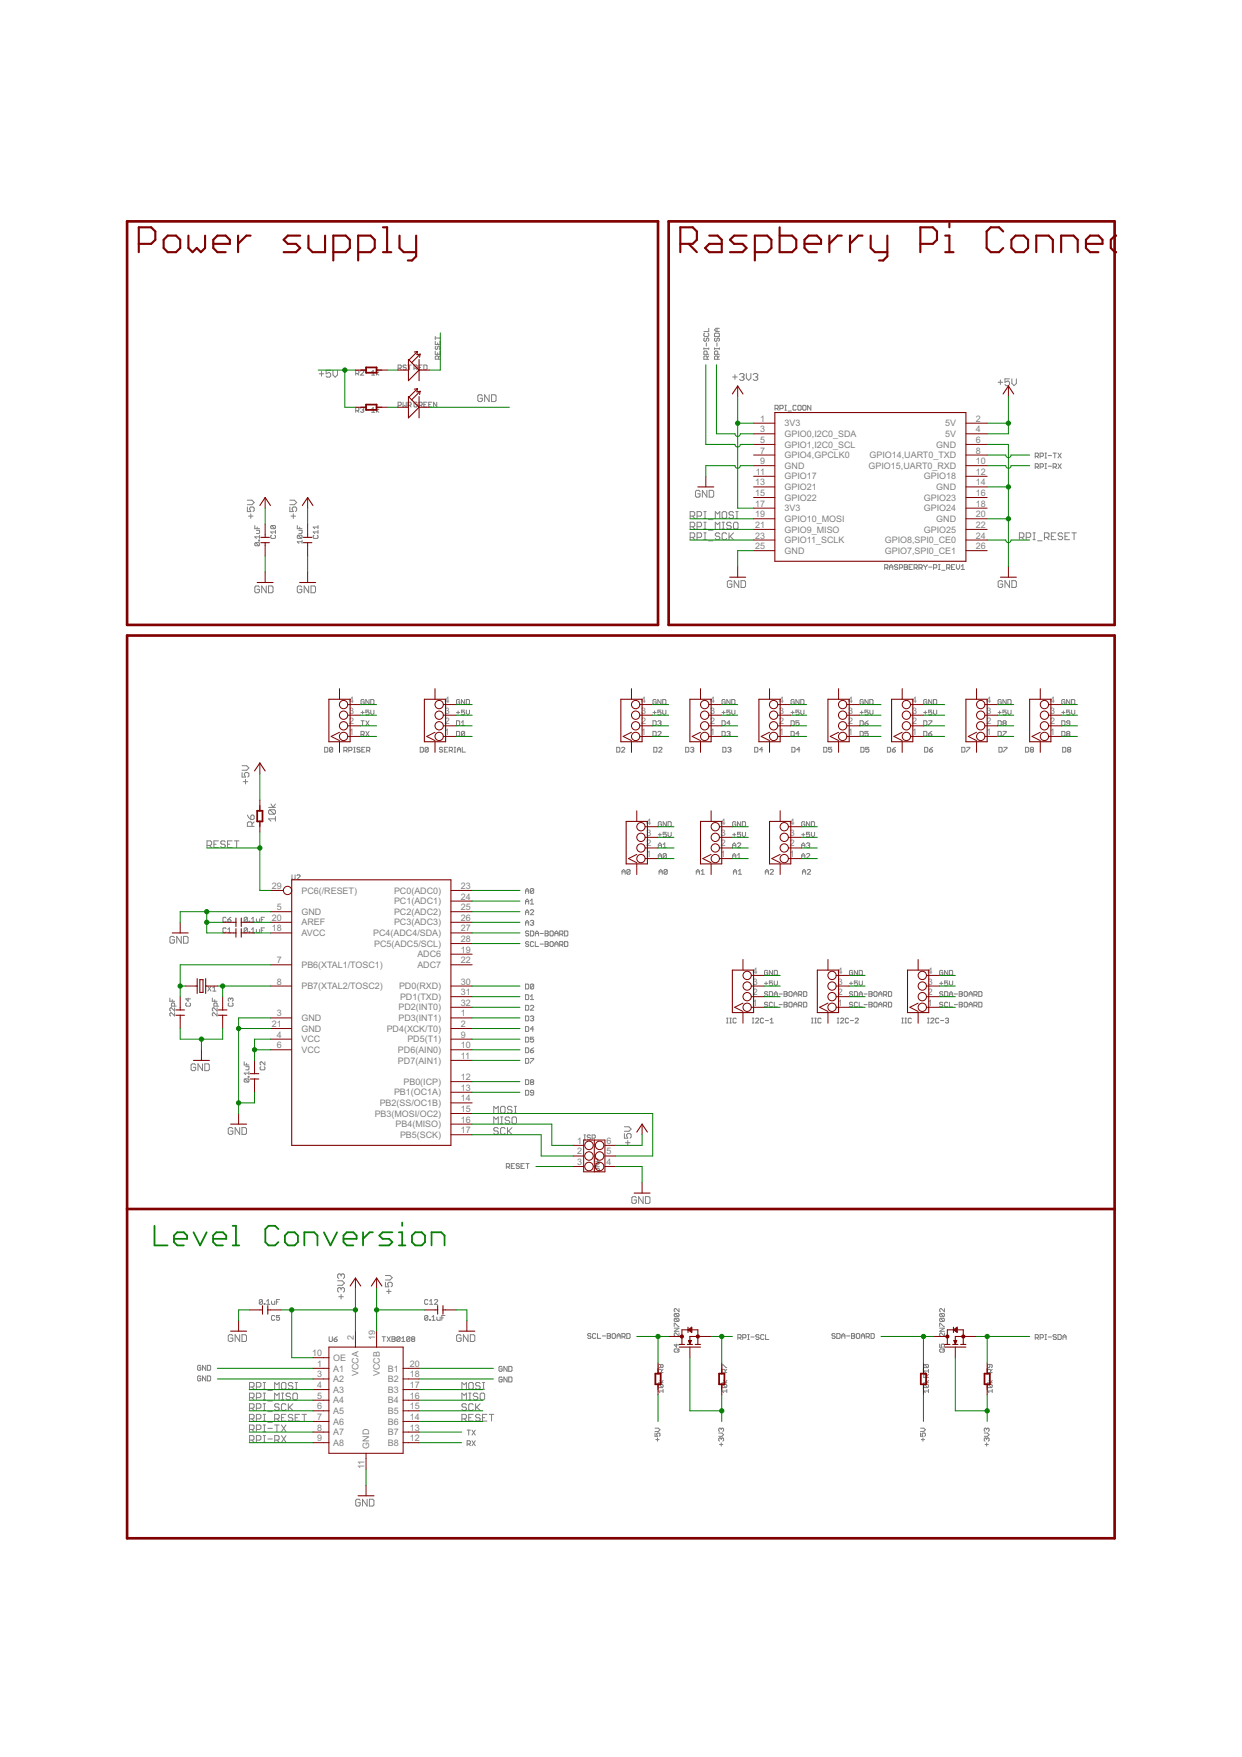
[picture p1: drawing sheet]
<svg xmlns="http://www.w3.org/2000/svg" width="297mm" height="420mm" viewBox="0 0 297 420" stroke-linecap="round" stroke-linejoin="round" font-family="sans-serif">
<defs><g id="words">
<g font-size="2.4" fill="#808080">
<text x="181.8" y="100.8">1</text>
<text x="187.6" y="102">3V3</text>
<text x="226.1" y="102">5V</text>
<text x="233.4" y="100.8">2</text>
<text x="181.8" y="103.4">3</text>
<text x="181.8" y="105.9">5</text>
<text x="187.6" y="104.5">GPIO0,I2C0_SDA</text>
<text x="187.6" y="107">GPIO1,I2C0_SCL</text>
<text x="223.9" y="107">GND</text>
<text x="226.1" y="104.5">5V</text>
<text x="233.4" y="103.4">4</text>
<text x="233.4" y="105.9">6</text>
<text x="180.7" y="113.5">11</text>
<text x="181.8" y="108.5">7</text>
<text x="181.8" y="111">9</text>
<text x="187.6" y="109.6">GPIO4,GPCLK0</text>
<text x="187.6" y="112.1">GND</text>
<text x="207.7" y="112.1">GPIO15,UART0_RXD</text>
<text x="208" y="109.6">GPIO14,UART0_TXD</text>
<text x="233.4" y="108.5">8</text>
<text x="233.4" y="111">10</text>
<text x="233.4" y="113.5">12</text>
<text x="180.6" y="116.1">13</text>
<text x="180.6" y="118.6">15</text>
<text x="187.6" y="114.7">GPIO17</text>
<text x="187.6" y="117.2">GPIO21</text>
<text x="187.6" y="119.7">GPIO22</text>
<text x="221" y="114.7">GPIO18</text>
<text x="221" y="119.7">GPIO23</text>
<text x="223.9" y="117.2">GND</text>
<text x="233.4" y="116.1">14</text>
<text x="233.4" y="118.6">16</text>
<text x="180.6" y="121.2">17</text>
<text x="180.6" y="123.7">19</text>
<text x="187.6" y="122.3">3V3</text>
<text x="187.6" y="124.8">GPIO10_MOSI</text>
<text x="221" y="122.3">GPIO24</text>
<text x="223.9" y="124.8">GND</text>
<text x="233.4" y="121.2">18</text>
<text x="233.4" y="123.7">20</text>
<text x="180.6" y="126.2">21</text>
<text x="180.6" y="128.8">23</text>
<text x="180.6" y="131.3">25</text>
<text x="187.6" y="127.4">GPIO9_MISO</text>
<text x="187.6" y="129.9">GPIO11_SCLK</text>
<text x="211.6" y="129.9">GPIO8,SPI0_CE0</text>
<text x="221" y="127.4">GPIO25</text>
<text x="233.4" y="126.2">22</text>
<text x="233.4" y="128.8">24</text>
<text x="233.4" y="131.3">26</text>
<text x="187.6" y="132.4">GND</text>
<text x="211.6" y="132.4">GPIO7,SPI0_CE1</text>
<text x="83.5" y="173.2">2</text>
<text x="83.5" y="170.7">3</text>
<text x="83.5" y="168.1">4</text>
<text x="106.4" y="173.2">2</text>
<text x="106.4" y="170.7">3</text>
<text x="106.4" y="168.1">4</text>
<text x="153.4" y="173.2">2</text>
<text x="153.4" y="170.7">3</text>
<text x="153.4" y="168.1">4</text>
<text x="169.9" y="173.2">2</text>
<text x="169.9" y="170.7">3</text>
<text x="169.9" y="168.1">4</text>
<text x="186.4" y="173.2">2</text>
<text x="186.4" y="170.7">3</text>
<text x="186.4" y="168.1">4</text>
<text x="202.9" y="173.2">2</text>
<text x="202.9" y="170.7">3</text>
<text x="202.9" y="168.1">4</text>
<text x="218.1" y="173.2">2</text>
<text x="218.1" y="170.7">3</text>
<text x="218.1" y="168.1">4</text>
<text x="235.9" y="173.2">2</text>
<text x="235.9" y="170.7">3</text>
<text x="235.9" y="168.1">4</text>
<text x="251.1" y="173.2">2</text>
<text x="251.1" y="170.7">3</text>
<text x="251.1" y="168.1">4</text>
<text x="83.5" y="175.8">1</text>
<text x="106.4" y="175.8">1</text>
<text x="153.4" y="175.8">1</text>
<text x="169.9" y="175.8">1</text>
<text x="186.4" y="175.8">1</text>
<text x="202.9" y="175.8">1</text>
<text x="218.1" y="175.8">1</text>
<text x="235.9" y="175.8">1</text>
<text x="251.1" y="175.8">1</text>
<text x="154.6" y="197.3">4</text>
<text x="172.4" y="197.3">4</text>
<text x="188.9" y="197.3">4</text>
<text x="154.6" y="202.4">2</text>
<text x="154.6" y="199.9">3</text>
<text x="172.4" y="202.4">2</text>
<text x="172.4" y="199.9">3</text>
<text x="188.9" y="202.4">2</text>
<text x="188.9" y="199.9">3</text>
<text x="154.6" y="205">1</text>
<text x="172.4" y="205">1</text>
<text x="188.9" y="205">1</text>
<text x="65.1" y="212.6">29</text>
<text x="72.1" y="213.7">PC6(/RESET)</text>
<text x="94.2" y="213.7">PC0(ADC0)</text>
<text x="110.2" y="215.1">24</text>
<text x="110.2" y="212.6">23</text>
<text x="65.1" y="220.2">20</text>
<text x="66.2" y="217.7">5</text>
<text x="72.1" y="218.8">GND</text>
<text x="72.1" y="221.3">AREF</text>
<text x="94.2" y="221.3">PC3(ADC3)</text>
<text x="94.2" y="218.8">PC2(ADC2)</text>
<text x="94.2" y="216.2">PC1(ADC1)</text>
<text x="110.2" y="220.2">26</text>
<text x="110.2" y="217.7">25</text>
<text x="65.1" y="222.7">18</text>
<text x="72.1" y="223.9">AVCC</text>
<text x="89.3" y="223.9">PC4(ADC4/SDA)</text>
<text x="89.5" y="226.4">PC5(ADC5/SCL)</text>
<text x="110.2" y="227.8">19</text>
<text x="110.2" y="225.3">28</text>
<text x="110.2" y="222.7">27</text>
<text x="66.2" y="230.4">7</text>
<text x="72.1" y="231.5">PB6(XTAL1/TOSC1)</text>
<text x="99.8" y="231.5">ADC7</text>
<text x="99.8" y="228.9">ADC6</text>
<text x="110.2" y="230.4">22</text>
<text x="180" y="232.9">4</text>
<text x="200.3" y="232.9">4</text>
<text x="221.9" y="232.9">4</text>
<text x="66.2" y="235.4">8</text>
<text x="72.1" y="236.6">PB7(XTAL2/TOSC2)</text>
<text x="95.4" y="236.6">PD0(RXD)</text>
<text x="95.7" y="239.1">PD1(TXD)</text>
<text x="110.2" y="238">31</text>
<text x="110.2" y="235.4">30</text>
<text x="180" y="238">2</text>
<text x="180" y="235.4">3</text>
<text x="200.3" y="238">2</text>
<text x="200.3" y="235.4">3</text>
<text x="221.9" y="238">2</text>
<text x="221.9" y="235.4">3</text>
<text x="65.1" y="245.6">21</text>
<text x="66.2" y="243.1">3</text>
<text x="72.1" y="244.2">GND</text>
<text x="95.3" y="244.2">PD3(INT1)</text>
<text x="95.3" y="241.6">PD2(INT0)</text>
<text x="110.2" y="245.6">2</text>
<text x="110.2" y="243.1">1</text>
<text x="110.2" y="240.5">32</text>
<text x="180" y="240.5">1</text>
<text x="200.3" y="240.5">1</text>
<text x="221.9" y="240.5">1</text>
<text x="66.2" y="248.1">4</text>
<text x="66.2" y="250.7">6</text>
<text x="72.1" y="246.7">GND</text>
<text x="72.1" y="249.3">VCC</text>
<text x="72.1" y="251.8">VCC</text>
<text x="92.5" y="246.7">PD4(XCK/T0)</text>
<text x="95.2" y="251.8">PD6(AIN0)</text>
<text x="97.4" y="249.3">PD5(T1)</text>
<text x="110.2" y="250.7">10</text>
<text x="110.2" y="248.1">9</text>
<text x="95.2" y="254.3">PD7(AIN1)</text>
<text x="110.2" y="253.2">11</text>
<text x="94.2" y="262">PB1(OC1A)</text>
<text x="96.5" y="259.4">PB0(ICP)</text>
<text x="110.2" y="263.4">14</text>
<text x="110.2" y="260.8">13</text>
<text x="110.2" y="258.3">12</text>
<text x="89.6" y="267">PB3(MOSI/OC2)</text>
<text x="90.8" y="264.5">PB2(SS/OC1B)</text>
<text x="94.6" y="269.6">PB4(MISO)</text>
<text x="110.2" y="268.5">16</text>
<text x="110.2" y="265.9">15</text>
<text x="95.7" y="272.1">PB5(SCK)</text>
<text x="110.2" y="271">17</text>
<text x="138.1" y="273.5">1</text>
<text x="145" y="273.5">6</text>
<text x="138.1" y="276.1">2</text>
<text x="138.1" y="278.6">3</text>
<text x="145" y="278.6">4</text>
<text x="145" y="276.1">5</text>
<text x="84.6" y="320.5" transform="rotate(-90 84.6 320.5)">2</text>
<text x="89.7" y="320.5" transform="rotate(-90 89.7 320.5)">19</text>
<text x="74.7" y="324.3">10</text>
<text x="75.8" y="326.9">1</text>
<text x="75.8" y="329.4">3</text>
<text x="79.7" y="328">A1</text>
<text x="79.7" y="325.4">OE</text>
<text x="85.8" y="329.1" transform="rotate(-90 85.8 329.1)">VCCA</text>
<text x="90.8" y="329.1" transform="rotate(-90 90.8 329.1)">VCCB</text>
<text x="92.8" y="328">B1</text>
<text x="98" y="329.4">18</text>
<text x="98" y="326.9">20</text>
<text x="75.8" y="331.9">4</text>
<text x="75.8" y="334.5">5</text>
<text x="79.7" y="330.5">A2</text>
<text x="79.7" y="333.1">A3</text>
<text x="79.7" y="335.6">A4</text>
<text x="92.8" y="335.6">B4</text>
<text x="92.8" y="333.1">B3</text>
<text x="92.8" y="330.5">B2</text>
<text x="98" y="334.5">16</text>
<text x="98" y="331.9">17</text>
<text x="75.8" y="337">6</text>
<text x="75.8" y="339.6">7</text>
<text x="79.7" y="338.1">A5</text>
<text x="79.7" y="340.7">A6</text>
<text x="92.8" y="340.7">B6</text>
<text x="92.8" y="338.1">B5</text>
<text x="98" y="339.6">14</text>
<text x="98" y="337">15</text>
<text x="75.8" y="342.1">8</text>
<text x="75.8" y="344.6">9</text>
<text x="79.7" y="343.2">A7</text>
<text x="79.7" y="345.8">A8</text>
<text x="88.3" y="346.5" transform="rotate(-90 88.3 346.5)">GND</text>
<text x="92.8" y="345.8">B8</text>
<text x="92.8" y="343.2">B7</text>
<text x="98" y="344.6">12</text>
<text x="98" y="342.1">13</text>
<text x="87.2" y="351.4" transform="rotate(-90 87.2 351.4)">11</text>
</g>
</g></defs>
<g fill="none" stroke="#808080" stroke-width=".24">
<path d="M168.5 79.7l-.2 .2v.4l.2 .2h.8l.2-.2v-.4l-.2-.2M169.5 78.5v.8h-1.2M171.1 79.7h.8l.1 .2v.6h-1.1v-.6zM171.5 78.5v.8M172 78.5h-.7l-.4 .4 .4 .4h.7M76.3 89.4h1.1M76.9 88.8v1.1M79.1 88.6h-1.1v.8l.5-.3h.3l.3 .3v.5l-.3 .3h-.5l-.3-.3M79.6 88.6v1.1l.6 .5 .5-.5v-1.1M85.1 89.3h.5l.2-.2v-.3l-.2-.2h-.5v1.1M85.1 98.2h.5l.2-.2v-.4l-.2-.1h-.5v1.1M85.4 89.3l.4 .4"/>
<path d="M85.4 98.2l.4 .4M86.2 88.8l.2-.2h.4l.2 .2-.8 .9h.8M86.2 97.6l.2-.1h.4l.2 .1-.2 .4M86.6 98h.2M86.8 98l.2 .2-.2 .4h-.4l-.2-.2M88.9 88.9l.4-.3v1.1M88.9 97.8l.4-.3v1.1M88.9 89.7h.7M88.9 98.6h.7M90 88.6v1.1M90 97.5v1.1M90.6 88.9l-.6 .4 .6 .4"/>
<path d="M90.6 97.8l-.6 .4 .6 .4M95.2 88.1h.6l.2-.2v-.4l-.2-.2h-.6v1.1M95.2 96.9h.6l.2-.1v-.4l-.2-.2h-.6v1.1M95.6 88.1l.4 .3M96.4 96.2v1.1l.4-.4 .4 .4v-1.1M97.2 87.5l-.2-.2h-.4l-.2 .4 .2 .2h.4l.2 .3-.2 .2h-.4l-.2-.2M97.6 87.3h.7M97.6 96.9h.5l.2-.1v-.4l-.2-.2h-.5v1.1M97.9 87.3v1.1M97.9 96.9l.4 .4M99 88.1h.6l.2-.2v-.4l-.2-.2h-.6v1.1M99.4 88.1l.4 .3"/>
<path d="M99.8 96.4l-.2-.2h-.4l-.2 .2v.7l.2 .2h.4l.2-.2v-.3h-.4M100.2 96.9h.6l.2-.1v-.4l-.2-.2h-.6v1.1M100.2 87.9h.4M100.6 96.9l.4 .4M101 87.3h-.8v1.1h.8M101.4 87.3h.5l.2 .2v.7l-.2 .2h-.5zM101.4 96.8h.3M102.1 96.2h-.7v1.1h.7M102.5 96.8h.4M103.3 96.2h-.8v1.1h.8M104.1 84v.7h1.1v-.7M104.1 80.8h1.1"/>
<path d="M104.1 80.5v.7M104.1 81.6v.8h1.1v-.8M104.3 82.8l-.2 .2v.4l.4 .1 .2-.1v-.4l.4-.2 .1 .2v.4l-.1 .1M104.5 96.2v1.1l-.8-1.1v1.1M104.7 82v.4M104.7 84.3v.4M104.9 85.9v-.6l-.2-.2h-.4l-.2 .2v.6h1.1M105.2 85.1l-.3 .4M115.4 94.7l-.3-.3h-.5l-.3 .3v1.1l.3 .2h.5l.3-.2v-.6h-.6M117 94.4v1.6l-1.1-1.6v1.6M117.6 94.4h.8l.2 .3v1.1l-.2 .2h-.8zM168.3 83.4h1.2"/>
<path d="M168.3 83.2v.4M168.5 80.8l-.2 .2v.4l.4 .2 .2-.2v-.4l.4-.2 .2 .2v.4l-.2 .2M168.9 82v.8M169.1 85.9v-.6l-.2-.2h-.4l-.2 .2v.6h1.2M169.1 84.7v-.5l-.2-.3h-.4l-.2 .3v.5h1.2M169.5 85.1l-.4 .4M169.5 83.2v.4M170.9 83.2v.4M170.9 83.4h1.1M171.1 80.8l-.2 .2v.4l.4 .2 .2-.2v-.4l.4-.2 .1 .2v.4l-.1 .2M171.5 82v.8M171.7 85.9v-.6l-.2-.2h-.4l-.2 .2v.6h1.1"/>
<path d="M171.7 84.7v-.5l-.2-.3h-.4l-.2 .3v.5h1.1M172 85.1l-.3 .4M172 83.2v.4M175.2 90.1h1.1M175.8 89.6v1.1M176.9 89.6l.2-.3h.6l.2 .3v.3l-.2 .2M177.4 90.1h.3M177.7 90.1l.2 .3v.3l-.2 .3h-.6l-.2-.3M178.5 89.3v1.1l.5 .6 .6-.6v-1.1M180.1 89.6l.3-.3h.6l.2 .3v.3l-.2 .2M180.7 90.1h.3M181 90.1l.2 .3v.3l-.2 .3h-.6l-.3-.3"/>
<path d="M185.4 97.7h.5l.2-.2v-.4l-.2-.2h-.5v1.2M185.8 97.7l.3 .4M186.5 97.7h.6l.2-.2v-.4l-.2-.2h-.6v1.2M187.7 96.9h.4M187.7 98.1h.4M187.9 96.9v1.2M188.5 98.3h.8M190.4 97.1l-.2-.2h-.4l-.1 .2v.8l.1 .2h.4l.2-.2M191 96.9l.6 .2v.8l-.2 .2h-.4l-.2-.2v-.8zM192.2 96.9h.4l.2 .2v.8l-.2 .2h-.4l-.2-.2v-.8zM193.9 96.9v1.2l-.8-1.2v1.2M238.7 91.4h1.1"/>
<path d="M239.2 90.9v1M241.4 90.6h-1.1v.8l.6-.3h.3l.2 .3v.5l-.2 .3h-.6l-.3-.3M242 90.6v1.1l.5 .5 .6-.5v-1.1M59.2 119.6h1.1l.5 .6-.5 .5h-1.1M69.3 119.6h1.1l.6 .6-.6 .5h-1.1M167.4 117.5l-.2-.2h-.6l-.3 .2v1.1l.3 .3h.6l.2-.3v-.5h-.5M169.1 117.3v1.6l-1.1-1.6v1.6M169.6 117.3h.8l.3 .2v1.1l-.3 .3h-.8zM247.6 109.1h.6l.1-.2v-.4l-.1-.1h-.6v1.1M247.6 111.7h.6l.1-.2v-.4l-.1-.2h-.6v1.2M248 111.7l.3 .4M248 109.1l.3 .4"/>
<path d="M248.8 109.1h.5l.2-.2v-.4l-.2-.1h-.5v1.1M248.8 111.7h.5l.2-.2v-.4l-.2-.2h-.5v1.2M249.9 110.9h.4M249.9 112.1h.4M249.9 108.4h.4M249.9 109.5h.4M250.1 108.4v1.1M250.1 110.9v1.2M250.7 111.5h.8M250.7 108.9h.8M251.9 111.7h.6l.1-.2v-.4l-.1-.2h-.6v1.2M251.9 108.4h.7"/>
<path d="M252.3 111.7l.3 .4M252.3 108.4v1.1M253 110.9l.8 1.2M253 108.4l.8 1.1M253.8 110.9l-.8 1.2M253.8 108.4l-.8 1.1M59.2 121.2v1.1h.8l-.3-.5v-.3l.3-.3h.5l.3 .3v.6l-.3 .2M59.4 123.4h1.1M60 122.9v1.1M60.9 125.7v.7h1.2M61.1 129.8l-.2 .1v.4l.2 .2h.8M61.1 129.8h.8l.2 .1v.4l-.2 .2"/>
<path d="M61.1 129.8l.8 .7M61.3 126.8h.8v.6l-.2 .2h-.6M61.5 126v.4M61.9 129.2h.2v.1h-.2zM62.1 128v.8M62.1 128.4h-1.2l.4 .4M64.9 125.7l.8 .7M64.9 125.7l-.2 .2v.3l.2 .2h.8M64.9 128l-.2 .2v.4l.2 .2h.8l.2-.2v-.4l-.2-.2M64.9 125.7h.8l.2 .2v.3l-.2 .2M65.9 126.8v.8M65.9 127.2h-1.2l.4 .4"/>
<path d="M69.3 121.2v1.1h.8l-.2-.5v-.3l.2-.3h.6l.3 .3v.6l-.3 .2M69.6 123.4h1.1M70.1 122.9v1.1M71.1 125.7v.7h1.1M71.3 128h.8l.1 .2v.4l-.1 .2M71.3 128l-.2 .2v.4l.2 .2h.8M71.3 128l.8 .8M71.5 126.8h.7v.6l-.1 .2h-.6M71.7 126v.4M72.2 129.6h-1.1l.4 .3M72.2 129.2v.7M75.1 128l-.2 .2v.4l.2 .2h.8l.2-.2v-.4l-.2-.2"/>
<path d="M76.1 127.2h-1.2l.4 .4M76.1 125.7v.7M76.1 126.8v.8M76.1 126h-1.2l.4 .4M165.1 123.4h.8l.3-.2v-.6l-.3-.3h-.8v1.7M165.1 126h.8l.3-.3v-.5l-.3-.3h-.8v1.6M165.1 128.5h.8l.3-.3v-.5l-.3-.3h-.8v1.7M165.6 128.5l.6 .6M165.6 126l.6 .5M165.6 123.4l.6 .6M166.7 123.4h.8l.3-.2v-.6l-.3-.3h-.8v1.7M166.7 126h.8l.3-.3v-.5l-.3-.3h-.8v1.6"/>
<path d="M166.7 128.5h.8l.3-.3v-.5l-.3-.3h-.8v1.7M168.3 122.3h.6M168.3 124.9h.6M168.3 126.5h.6M168.3 124h.6M168.3 127.4h.6M168.3 129.1h.6M168.6 122.3v1.7M168.6 124.9v1.6M168.6 127.4v1.7M169.4 129.3h1.1M169.4 126.8h1.1"/>
<path d="M169.4 124.2h1.1M171.1 124v-1.7l.5 .6 .5-.6v1.7M171.1 126.5v-1.6l.5 .5 .5-.5v1.6M172.1 127.7l-.2-.3h-.6l-.2 .3v.3l.2 .2h.6l.2 .3v.3l-.2 .3h-.6l-.2-.3M172.7 124.9h.5M172.7 126.5h.5M173 122.3h.5l.3 .3v1.1l-.3 .3h-.5l-.3-.3v-1.1zM173 124.9v1.6M173.8 127.7l-.3-.3h-.5l-.3 .3v1.1l.3 .3h.5l.3-.3M174.3 127.4v1.7M174.6 128.2l.8 .9M174.9 125.2l-.3-.3h-.5l-.3 .3v.2l.3 .3h.5l.3 .3v.2l-.3 .3h-.5l-.3-.3"/>
<path d="M175 139.1l-.2-.2h-.6l-.3 .2v1.1l.3 .3h.6l.2-.3v-.5h-.5M175.4 122.6l-.2-.3h-.6l-.3 .6 .3 .3h.6l.2 .2v.3l-.2 .3h-.6l-.3-.3M175.4 127.4l-1.1 1.1M175.7 124.9h.6l.2 .3v1l-.2 .3h-.6l-.3-.3v-1zM176 122.3h.5M176 124h.5M176.3 122.3v1.7M176.7 138.9v1.6l-1.1-1.6v1.6M177.2 138.9h.8l.3 .2v1.1l-.3 .3h-.8zM211.6 135.8h.6l.2-.2v-.4l-.2-.2h-.6v1.2M212 135.8l.4 .4M212.7 136.2v-.8l.4-.4 .4 .4v.8"/>
<path d="M212.7 135.6h.8M214.7 135.2l-.2-.2h-.4l-.2 .2 .2 .4h.4l.2 .4-.2 .2h-.4l-.2-.2M215.1 135.8h.6l.2-.2v-.4l-.2-.2h-.6v1.2M216.3 135h.6l.1 .2-.1 .4 .1 .4-.1 .2h-.6zM216.3 135.6h.6M217.4 135.6h.4M218.2 135h-.8v1.2h.8M218.6 135.8h.6l.2-.2v-.4l-.2-.2h-.6v1.2M219 135.8l.4 .4M219.8 135.8h.5l.3-.2v-.4l-.3-.2h-.5v1.2M220.2 135.8l.4 .4M220.9 135l.4 .6"/>
<path d="M221.3 135.6v.6M221.7 135l-.4 .6M222.1 135.6h.8M223.3 135.8h.6l.1-.2v-.4l-.1-.2h-.6v1.2M224.5 135h.3M224.5 136.2h.3M224.6 135v1.2M225.2 136.4h.8M226.4 135.8h.6l.2-.2v-.4l-.2-.2h-.6v1.2M226.8 135.8l.4 .4M227.6 135.6h.3M228.3 135h-.7v1.2h.7"/>
<path d="M228.7 135v.8l.4 .4 .4-.4v-.8M229.9 136.2h.8M229.9 135.4l.4-.4v1.2M239.8 139.1l-.3-.2h-.5l-.3 .2v1.1l.3 .3h.5l.3-.3v-.5h-.6M241.4 138.9v1.6l-1.1-1.6v1.6M242 138.9h.8l.3 .2v1.1l-.3 .3h-.8zM243.8 128.5h.8l.3-.3v-.5l-.3-.3h-.8v1.7M244.3 128.5l.6 .6M245.4 128.5h.9l.2-.3v-.5l-.2-.3h-.9v1.7M247.1 127.4h.5M247.1 129.1h.5M247.3 127.4v1.7"/>
<path d="M248.2 129.3h1M249.8 128.5h.8l.3-.3v-.5l-.3-.3h-.8v1.7M250.3 128.5l.6 .6M251.4 128.2h.6M252.5 127.4h-1.1v1.7h1.1M254.1 127.7l-.2-.3h-.6l-.2 .3v.3l.2 .2h.6l.2 .3v.3l-.2 .3h-.6l-.2-.3M254.7 128.2h.5M255.8 127.4h-1.1v1.7h1.1M256.3 127.4h1.1M256.9 127.4v1.7M62 140.4l-.2-.3h-.6l-.3 .3v1.1l.3 .3h.6l.2-.3v-.6h-.5M63.7 140.1v1.7l-1.1-1.7v1.7"/>
<path d="M64.2 140.1h.8l.3 .3v1.1l-.3 .3h-.8zM72.2 140.4l-.3-.3h-.5l-.3 .3v1.1l.3 .3h.5l.3-.3v-.6h-.6M73.8 140.1v1.7l-1.1-1.7v1.7M74.4 140.1h.8l.3 .3v1.1l-.3 .3h-.8zM77.6 178.7h.6l.2 .2v.8l-.2 .2h-.6zM79.6 178.9v.8l-.2 .2h-.4l-.2-.2M79.6 178.9l-.2-.2h-.4l-.2 .2v.8M79.6 178.9l-.8 .8M82.2 179.5h.6l.2-.2v-.4l-.2-.2h-.6v1.2M82.6 179.5l.4 .4M83.4 179.5h.6l.2-.2v-.4l-.2-.2h-.6v1.2M84.6 179.9h.4"/>
<path d="M84.6 178.7h.4M84.8 178.7v1.2M86.1 178.9l-.2-.2h-.3l-.2 .4 .2 .2h.3l.2 .4-.2 .2h-.3l-.2-.2M86.3 175.7h.6l.2-.2v-.4l-.2-.2h-.6v1.1M86.3 170.4h.8M86.3 172.4h.8M86.5 179.3h.4M86.7 170v.8M86.7 172.4v1.1M86.7 175.7l.4 .3M87.1 167.5l-.2-.2h-.4l-.2 .2v.7l.2 .2h.4l.2-.2v-.3h-.4M87.3 178.7h-.8v1.2h.8"/>
<path d="M87.5 174.9l.8 1.1M87.5 172.4l.8 1.1M87.7 179.5h.6l.2-.2v-.4l-.2-.2h-.6v1.2M88.1 179.5l.4 .4M88.3 167.3v1.1l-.8-1.1v1.1M88.3 169.8h-.8v.6l.4-.2 .4 .2v.4l-.2 .2h-.4l-.2-.2M88.3 174.9l-.8 1.1M88.3 172.4l-.8 1.1M88.7 167.3h.5l.2 .2v.7l-.2 .2h-.5zM88.7 169.8v.8l.3 .4 .4-.4v-.8M100.5 178.7h.6l.2 .2v.8l-.2 .2h-.6zM102.4 178.9v.8l-.2 .2h-.3l-.2-.2"/>
<path d="M102.4 178.9l-.2-.2h-.3l-.2 .2v.8M102.4 178.9l-.7 .8M105.9 178.9l-.2-.2h-.4l-.2 .4 .2 .2h.4l.2 .4-.2 .2h-.4l-.2-.2M106.3 179.3h.4M107 178.7h-.7v1.2h.7M107.4 179.5h.6l.2-.2v-.4l-.2-.2h-.6v1.2M107.8 179.5l.4 .4M108.6 179.9h.4M108.6 178.7h.4M108.8 178.7v1.2M109.2 172.4h.5l.2 .2v.7l-.2 .2h-.5zM109.2 174.9h.5l.2 .2v.8l-.2 .1h-.5z"/>
<path d="M109.2 170.4h.7M109.4 179.3h.8M109.4 179.9v-.8l.4-.4 .4 .4v.8M109.6 170v.8M109.9 167.5l-.2-.2h-.3l-.2 .2v.7l.2 .2h.3l.2-.2v-.3h-.3M110.4 173.5h.7M110.4 172.7l.3-.3v1.1M110.6 178.7v1.2h.7M111.1 175.1l-.2-.2h-.3l-.2 .2v.8M111.1 167.3v1.1l-.7-1.1v1.1M111.1 169.8h-.7v.6l.3-.2 .4 .2v.4l-.2 .2h-.3l-.2-.2M111.1 175.1v.8l-.2 .1h-.3l-.2-.1"/>
<path d="M111.1 175.1l-.7 .8M111.5 169.8v.8l.4 .4 .4-.4v-.8M111.5 167.3h.6l.2 .2v.7l-.2 .2h-.6zM147.5 178.7h.6l.2 .2v.8l-.2 .2h-.6zM148.7 178.9l.1-.2h.4l.2 .2-.7 1h.7M156.2 172.4h.5l.2 .2v.7l-.2 .2h-.5zM156.2 174.9h.5l.2 .2v.8l-.2 .1h-.5zM156.2 170.4h.7M156.4 178.7h.5l.2 .2v.8l-.2 .2h-.5zM156.5 170v.8M156.9 167.5l-.2-.2h-.3l-.2 .2v.7l.2 .2h.3l.2-.2v-.3h-.4M157.3 175.1l.2-.2h.4l.2 .2-.8 .9h.8"/>
<path d="M157.3 172.6l.2-.2h.4l.2 .2-.2 .3M157.5 178.9l.2-.2h.4l.2 .2-.8 1h.8M157.7 172.9h.2M157.9 172.9l.2 .2-.2 .4h-.4l-.2-.2M158.1 167.3v1.1l-.8-1.1v1.1M158.1 169.8h-.8v.6l.4-.2 .4 .2v.4l-.2 .2h-.4l-.2-.2M158.5 167.3h.6l.2 .2v.7l-.2 .2h-.6zM158.5 169.8v.8l.4 .4 .4-.4v-.8M164 178.7h.5l.2 .2v.8l-.2 .2h-.5zM165.2 178.9l.2-.2h.3l.2 .2-.2 .4M165.5 179.3h.2M165.7 179.3l.2 .2-.2 .4h-.3l-.2-.2"/>
<path d="M172.7 172.4h.5l.2 .2v.7l-.2 .2h-.5zM172.7 174.9h.5l.2 .2v.8l-.2 .1h-.5zM172.7 170.4h.7M172.9 178.7h.5l.2 .2v.8l-.2 .2h-.5zM173.1 170v.8M173.4 167.5l-.2-.2h-.3l-.2 .2v.7l.2 .2h.3l.2-.2v-.3h-.3M173.8 175.1l.2-.2h.4l.2 .2-.2 .4M174.1 178.9l.1-.2h.4l.2 .2-.2 .4M174.2 175.5h.2M174.4 175.5l.2 .2-.2 .3h-.4l-.2-.1M174.4 179.3h.2M174.6 167.3v1.1l-.8-1.1v1.1"/>
<path d="M174.6 169.8h-.8v.6l.4-.2 .4 .2v.4l-.2 .2h-.4l-.2-.2M174.6 172.9h-.8l.6-.5v1.1M174.6 179.3l.2 .2-.2 .4h-.4l-.1-.2M175 167.3h.6l.2 .2v.7l-.2 .2h-.6zM175 169.8v.8l.4 .4 .4-.4v-.8M180.5 178.7h.6l.2 .2v.8l-.2 .2h-.6zM182.4 179.3h-.7l.5-.6v1.2M189.2 174.9h.6l.1 .2v.8l-.1 .1h-.6zM189.2 172.4h.6l.1 .2v.7l-.1 .2h-.6zM189.2 170.4h.7M189.4 178.7h.5l.2 .2v.8l-.2 .2h-.5zM189.6 170v.8"/>
<path d="M189.9 167.5l-.1-.2h-.4l-.2 .2v.7l.2 .2h.4l.1-.2v-.3h-.3M191.1 169.8h-.7v.6l.3-.2 .4 .2v.4l-.2 .2h-.4l-.1-.2M191.1 167.3v1.1l-.7-1.1v1.1M191.1 172.4h-.7v.5l.3-.2 .4 .2v.4l-.2 .2h-.4l-.1-.2M191.1 175.5h-.7l.5-.6v1.1M191.3 179.3h-.8l.6-.6v1.2M191.5 167.3h.6l.2 .2v.7l-.2 .2h-.6zM191.5 169.8v.8l.4 .4 .4-.4v-.8M197 178.7h.6l.2 .2v.8l-.2 .2h-.6zM198.9 178.7h-.7v.6l.3-.2 .4 .2v.4l-.2 .2h-.3l-.2-.2M205.7 172.4h.6l.2 .2v.7l-.2 .2h-.6zM205.7 174.9h.6l.2 .2v.8l-.2 .1h-.6z"/>
<path d="M205.7 170.4h.8M205.9 178.7h.6l.2 .2v.8l-.2 .2h-.6zM206.1 170v.8M206.5 167.5l-.2-.2h-.4l-.2 .2v.7l.2 .2h.4l.2-.2v-.3h-.4M206.9 172.9h.5l.2 .4-.2 .2h-.3l-.2-.2zM207.6 167.3v1.1l-.7-1.1v1.1M207.6 169.8h-.7v.6l.3-.2 .4 .2v.4l-.2 .2h-.3l-.2-.2M207.6 174.9h-.7v.6l.3-.2 .4 .2v.4l-.2 .1h-.3l-.2-.1M207.6 172.4l-.7 .5M207.8 178.7h-.7v.6l.3-.2 .4 .2v.4l-.2 .2h-.4l-.1-.2M208 169.8v.8l.4 .4 .4-.4v-.8M208 167.3h.6l.2 .2v.7l-.2 .2h-.6z"/>
<path d="M212.2 178.7h.6l.2 .2v.8l-.2 .2h-.6zM213.4 179.3h.6l.2 .4-.2 .2h-.4l-.2-.2zM214.2 178.7l-.8 .6M220.9 172.4h.6l.2 .2v.7l-.2 .2h-.6zM220.9 174.9h.6l.2 .2v.8l-.2 .1h-.6zM220.9 170.4h.8M221.1 178.7h.6l.2 .2v.8l-.2 .2h-.6zM221.3 170v.8M221.7 167.5l-.2-.2h-.4l-.2 .2v.7l.2 .2h.4l.2-.2v-.3h-.4M222.1 172.4h.8l-.8 1.1M222.1 175.5h.6l.2 .4-.2 .1h-.4l-.2-.1zM222.3 179.3h.6l.2 .4-.2 .2h-.4l-.2-.2z"/>
<path d="M222.9 167.3v1.1l-.8-1.1v1.1M222.9 169.8h-.8v.6l.4-.2 .4 .2v.4l-.2 .2h-.4l-.2-.2M222.9 174.9l-.8 .6M223.1 178.7l-.8 .6M223.3 167.3h.5l.2 .2v.7l-.2 .2h-.5zM223.3 169.8v.8l.3 .4 .4-.4v-.8M230 178.7h.6l.2 .2v.8l-.2 .2h-.6zM231.2 178.7h.7l-.7 1.2M238.7 172.4h.6l.2 .2v.7l-.2 .2h-.6zM238.7 174.9h.6l.2 .2v.8l-.2 .1h-.6zM238.7 170.4h.8M238.9 178.7h.6l.2 .2v.8l-.2 .2h-.6z"/>
<path d="M239.1 170v.8M239.5 167.5l-.2-.2h-.4l-.2 .2v.7l.2 .2h.4l.2-.2v-.3h-.4M239.9 174.9h.7l-.7 1.1M240.1 172.9l-.2-.2 .2-.3 .5 .2-.2 .3M240.1 172.9l-.2 .2 .2 .4 .5-.2-.2-.4M240.1 172.9h.3M240.1 178.7h.7l-.7 1.2M240.6 167.3v1.1l-.7-1.1v1.1M240.6 169.8h-.7v.6l.5-.2 .2 .2v.4l-.2 .2h-.3l-.2-.2M241 167.3h.6l.2 .2v.7l-.2 .2h-.6zM241 169.8v.8l.4 .4 .4-.4v-.8M245.3 178.7h.5l.2 .2v.8l-.2 .2h-.5z"/>
<path d="M246.6 179.3l-.2 .2 .2 .4h.4l.2-.2-.2-.4M246.6 179.3l-.2-.2 .2-.4h.4l.2 .2-.2 .4M246.6 179.3h.4M253.9 174.9h.6l.2 .2v.8l-.2 .1h-.6zM253.9 172.4h.6l.2 .2v.7l-.2 .2h-.6zM253.9 170.4h.8M254.1 178.7h.6l.2 .2v.8l-.2 .2h-.6zM254.3 170v.8M254.7 167.5l-.2-.2h-.4l-.2 .2v.7l.2 .2h.4l.2-.2v-.3h-.4M255.3 175.5l-.2-.2 .2-.4h.4l.2 .2-.2 .4M255.3 175.5l-.2 .2 .2 .3h.4l.2-.1-.2-.4M255.3 175.5h.4"/>
<path d="M255.5 179.3l-.2 .2 .2 .4h.4l.2-.2-.2-.4M255.5 179.3l-.2-.2 .2-.4h.4l.2 .2-.2 .4M255.5 179.3h.4M255.9 172.9h-.6l-.2-.2 .2-.3h.4l.2 .2v.7l-.2 .2h-.4l-.2-.2M255.9 167.3v1.1l-.8-1.1v1.1M255.9 169.8h-.8v.6l.4-.2 .4 .2v.4l-.2 .2h-.4l-.2-.2M256.3 167.3h.6l.1 .2v.7l-.1 .2h-.6zM256.3 169.8v.8l.4 .4 .3-.4v-.8M57.9 184.7v1.1h.8l-.3-.5v-.3l.3-.3h.5l.3 .3v.5l-.3 .3M57.9 183.1h1.1l.5 .5-.5 .6h-1.1M58.2 186.9h1M58.7 186.4v1.1"/>
<path d="M59.2 194.9l.8 1.1M60.3 194.9l.5 .3v.5l-.3 .3h-.5v-.8zM60.3 197.6v-.8l-.3-.3h-.6l-.2 .3v.8h1.6M60.8 196.5l-.5 .6M64.2 193.1h1.7M64.5 193.6l-.3 .3v.5l.3 .3h1.1M64.5 193.6h1.1l.3 .3v.5l-.3 .3M64.5 193.6l1.1 1.1M64.8 192.3l.5 .8 .6-.8M65.9 195.8h-1.7l.6 .6M65.9 195.3v1.1M157.4 199.6h.8"/>
<path d="M157.8 199.2v.8M158.2 196.7l-.2-.2h-.4l-.2 .2v.7l.2 .2h.4l.2-.2v-.3h-.4M159.4 196.5v1.1l-.8-1.1v1.1M159.4 199h-.8v.6l.4-.2 .4 .2v.4l-.2 .2h-.4l-.2-.2M159.8 196.5h.5l.2 .2v.7l-.2 .2h-.5zM159.8 199v.8l.3 .4 .4-.4v-.8M175.2 199.6h.8M175.6 199.2v.8M176 196.7l-.2-.2h-.4l-.2 .2v.7l.2 .2h.4l.2-.2v-.3h-.4M177.1 196.5v1.1l-.7-1.1v1.1M177.1 199h-.7v.6l.4-.2 .3 .2v.4l-.1 .2h-.4l-.2-.2M177.5 196.5h.6l.2 .2v.7l-.2 .2h-.6z"/>
<path d="M177.5 199v.8l.4 .4 .4-.4v-.8M191.7 199.6h.8M192.1 199.2v.8M192.5 196.7l-.2-.2h-.4l-.2 .2v.7l.2 .2h.4l.2-.2v-.3h-.4M193.7 196.5v1.1l-.8-1.1v1.1M193.7 199h-.8v.6l.4-.2 .4 .2v.4l-.2 .2h-.4l-.2-.2M194.1 196.5h.5l.2 .2v.7l-.2 .2h-.5zM194.1 199v.8l.3 .4 .4-.4v-.8M49.5 202.2h.8l.3-.3v-.6l-.3-.2h-.8v1.6M50.1 202.2l.5 .5M51.2 201.9h.5M52.2 201.1h-1v1.6h1"/>
<path d="M53.9 201.3l-.3-.2h-.5l-.3 .2v.3l.3 .3h.5l.3 .3-.3 .5h-.5l-.3-.3M54.1 219.5l-.2-.1h-.4l-.2 .1v.8l.2 .2h.4l.2-.2M54.4 201.9h.6M54.5 219.9h.6l.1 .4-.1 .2h-.4l-.2-.2zM55.2 219.4l-.7 .5M55.5 201.1h-1.1v1.6h1.1M56.1 201.1h1M56.6 201.1v1.6M59.2 219.5v.8l-.2 .2h-.4l-.2-.2M59.2 219.5l-.2-.1h-.4l-.2 .1v.8M59.2 219.5l-.8 .8M60.2 219.7l.3-.3v1.1"/>
<path d="M61.3 219.7v.6l.2 .2h.6v-.8M62.5 219.9h.4M63.2 219.4h-.7v1.1M69.8 209.2v.9l.2 .2 .6-.2v-.9M71 209.4l.2-.2 .6 .2-.8 .9h.8M125.7 213.7v-.8l.4-.4 .3 .4v.8M125.7 216.2v-.8l.4-.4 .3 .4v.8M125.7 218.7v-.7l.4-.4 .3 .4v.7M125.7 213.1h.7M125.7 215.6h.7M125.7 218.1h.7M126.9 217.8l.1-.2h.4l.2 .2-.7 .9h.7"/>
<path d="M126.9 215.4l.3-.4v1.2M126.9 216.2h.7M127.6 212.7l-.2-.2h-.4l-.1 .2v.7M127.6 212.7v.7l-.2 .3h-.4l-.1-.3M127.6 212.7l-.7 .7M148.8 209.1v-.8l.3-.4 .4 .4v.8M148.8 208.5h.7M150.7 208.1l-.2-.2h-.4l-.2 .2v.8M150.7 208.1v.8l-.2 .2h-.4l-.2-.2M150.7 208.1l-.8 .8M157.4 202.7v-.7l.4-.4 .4 .4v.7M157.4 205.3v-.8l.4-.4 .4 .4v.8"/>
<path d="M157.4 202.1h.8M157.4 204.7h.8M157.6 208.5h.8M157.6 209.1v-.8l.4-.4 .4 .4v.8M158.6 202l.4-.4v1.1M158.6 202.7h.8M159.4 204.3l-.2-.2h-.4l-.2 .2v.8M159.4 204.3v.8l-.2 .2h-.4l-.2-.2M159.4 204.3l-.8 .8M159.6 208.1l-.2-.2h-.4l-.2 .2v.8M159.6 208.1v.8l-.2 .2h-.4l-.2-.2M159.6 208.1l-.8 .8"/>
<path d="M166.5 208.5h.8M166.5 209.1v-.8l.4-.4 .4 .4v.8M167.7 209.1h.8M167.7 208.3l.4-.4v1.2M175.2 202.7v-.7l.4-.4 .4 .4v.7M175.2 205.3v-.8l.4-.4 .4 .4v.8M175.2 202.1h.8M175.2 204.7h.8M175.4 208.5h.8M175.4 209.1v-.8l.4-.4 .4 .4v.8M176.4 201.8l.2-.2h.4l.1 .2-.7 .9h.7M176.4 205.3h.7"/>
<path d="M176.4 204.5l.4-.4v1.2M176.6 209.1h.8M176.6 208.3l.4-.4v1.2M183 208.5h.8M183 209.1v-.8l.4-.4 .4 .4v.8M184.2 208.1l.2-.2h.4l.2 .2-.8 1h.8M191.7 205.3v-.8l.4-.4 .4 .4v.8M191.7 202.7v-.7l.4-.4 .4 .4v.7M191.7 202.1h.8M191.7 204.7h.8M191.9 208.5h.8M191.9 209.1v-.8l.4-.4 .4 .4v.8"/>
<path d="M192.9 201.8l.2-.2h.4l.2 .2-.2 .3M192.9 204.3l.2-.2h.4l.2 .2-.8 1h.8M193.1 208.1l.2-.2h.4l.1 .2-.7 1h.7M193.3 202.1h.2M193.5 202.1l.2 .2-.2 .4h-.4l-.2-.2M40.6 238.7v.7h1.2M41.2 239.1v.3M41.7 224.2l-.3-.3h-.5l-.3 .3v1.1l.3 .3h.5l.3-.3v-.6h-.5M43.3 223.9v1.7l-1-1.7v1.7M43.9 223.9h.8l.3 .3v1.1l-.3 .3h-.8zM44.6 239.8l-.2 .2v.4l.2 .2h.8l.2-.2v-.4l-.2-.2M45 238.7v.7l-.6-.5h1.2"/>
<path d="M49.7 235.9l.8 1.1M50.5 235.9l-.8 1.1M50.8 238.7v.7h1.1M50.9 236.2l.4-.3v1.1M50.9 237h.7M51.4 239.1v.3M54.1 222.1l-.2-.2h-.4l-.2 .2v.7l.2 .2h.4l.2-.2M54.5 223h.7M54.5 222.3l.4-.4v1.1M54.8 239.8l-.2 .2v.4l.2 .2h.7l.2-.2v-.4l-.2-.2M55.2 238.9l-.2-.2-.4 .2v.3l.2 .2M55.2 238.9l.2-.2 .3 .2v.3l-.2 .2"/>
<path d="M55.2 238.9v.2M59.2 222.1v.7l-.2 .2h-.4l-.2-.2M59.2 222.1l-.2-.2h-.4l-.2 .2v.7M59.2 222.1l-.8 .7M59.6 220.3h.2v.2h-.2zM59.6 222.8h.2v.2h-.2zM60.2 223h.7M60.2 222.3l.3-.4v1.1M60.2 220.5h.7M61.3 222.3v.5l.2 .2h.6v-.7M62.5 222.5h.4M63.2 221.9h-.7v1.1"/>
<path d="M125.7 221.3v-.8l.4-.4 .3 .4v.8M125.7 235.3h.6l.1 .2v.8l-.1 .2h-.6zM125.7 237.9h.6l.1 .2v.7l-.1 .2h-.6zM125.7 220.7h.7M126.4 222.8l-.1-.2h-.4l-.2 .2 .2 .4h.4l.1 .2-.1 .4h-.4l-.2-.2M126.4 225.4l-.1-.2h-.4l-.2 .2 .2 .4h.4l.1 .2-.1 .3h-.4l-.2-.2M126.9 222.6h.5l.2 .2v.8l-.2 .2h-.5zM126.9 220.3l.1-.2h.4l.2 .2-.2 .4M126.9 238.3l.3-.4v1.1M126.9 239h.7M127.2 220.7h.2M127.4 220.7l.2 .2-.2 .4h-.4l-.1-.2"/>
<path d="M127.6 225.4l-.2-.2h-.4l-.1 .2v.7l.1 .2 .6-.2M127.6 235.5l-.6-.2-.1 .2v.8M127.6 235.5v.8l-.2 .2h-.4l-.1-.2M127.6 235.5l-.7 .8M128 223.8v-.8l.4-.4 .4 .4v.8M128 223.2h.8M128 225.2v1.1h.8M129.2 223.2h.8M129.2 225.8h.8M130.4 225.2h.5l.2 .2-.2 .4 .2 .3-.2 .2h-.5zM130.4 222.6h.5l.2 .2-.2 .4 .2 .4-.2 .2h-.5zM130.4 223.2h.5"/>
<path d="M130.4 225.8h.5M131.5 225.4l.2-.2 .6 .2v.7l-.2 .2h-.4l-.2-.2zM131.5 222.8l.2-.2 .6 .2v.8l-.2 .2h-.4l-.2-.2zM132.7 223.2h.8M132.7 223.8v-.8l.4-.4 .4 .4v.8M132.7 226.3v-.7l.4-.4 .4 .4v.7M132.7 225.8h.8M133.9 223.4h.6l.1-.2v-.4l-.1-.2h-.6v1.2M133.9 226h.6l.1-.2v-.4l-.1-.2h-.6v1.1M134.3 226l.3 .3M134.3 223.4l.3 .4M135 225.2h.6l.2 .2v.7l-.2 .2h-.6z"/>
<path d="M135 222.6h.6l.2 .2v.8l-.2 .2h-.6zM182.8 235.2h.8M183.2 234.8v.7M183.6 232.2l-.2-.1h-.4l-.2 .1v.8l.2 .2h.4l.2-.2v-.4h-.4M183.6 237.3l-.2-.2h-.4l-.2 .2 .2 .4h.4l.2 .2-.2 .4h-.4l-.2-.2M183.6 239.9l-.2-.2h-.4l-.2 .2 .2 .3h.4l.2 .2-.2 .4h-.4l-.2-.2M184 237.1h.6l.2 .2v.8l-.2 .2h-.6zM184.8 232.1v1.1l-.8-1.1v1.1M184.8 234.6h-.8v.6l.4-.2 .4 .2v.3l-.2 .2h-.4l-.2-.2M184.8 239.9l-.2-.2h-.4l-.2 .2v.7l.2 .2h.4l.2-.2M185.2 232.1h.5l.2 .1v.8l-.2 .2h-.5zM185.2 234.6v.8l.3 .3 .4-.3v-.8"/>
<path d="M185.2 238.3v-.8l.3-.4 .4 .4v.8M185.2 239.7v1.1h.7M185.2 237.7h.7M186.3 237.7h.8M187.5 237.1h.6l.2 .2-.2 .4 .2 .4-.2 .2h-.6zM187.5 237.7h.6M187.5 239.7h.6l.2 .2-.2 .3 .2 .4-.2 .2h-.6zM188.9 239.7h.4l.1 .2v.7l-.1 .2h-.4l-.2-.2v-.7zM188.9 237.1h.4l.1 .2v.8l-.1 .2h-.4l-.2-.2v-.8zM189.8 237.7h.8M189.8 238.3v-.8l.4-.4 .4 .4v.8M191 237.9h.6l.2-.2v-.4l-.2-.2h-.6v1.2"/>
<path d="M191.4 237.9l.4 .4M192.2 237.1h.6l.2 .2v.8l-.2 .2h-.6zM192.2 239.7h.6l.2 .2v.7l-.2 .2h-.6zM203.2 235.2h.7M203.5 234.8v.7M203.9 232.2l-.2-.1h-.4l-.1 .1v.8l.1 .2h.4l.2-.2v-.4h-.4M203.9 237.3l-.2-.2h-.4l-.1 .2 .1 .4h.4l.2 .2-.2 .4h-.4l-.1-.2M203.9 239.9l-.2-.2h-.4l-.1 .2 .1 .3h.4l.2 .2-.2 .4h-.4l-.1-.2M204.3 237.1h.6l.2 .2v.8l-.2 .2h-.6zM205.1 232.1v1.1l-.8-1.1v1.1M205.1 234.6h-.8v.6l.4-.2 .4 .2v.3l-.2 .2h-.4l-.2-.2M205.1 239.9l-.2-.2h-.4l-.2 .2v.7l.2 .2h.4l.2-.2"/>
<path d="M205.5 232.1h.6l.1 .1v.8l-.1 .2h-.6zM205.5 234.6v.8l.4 .3 .3-.3v-.8M205.5 238.3v-.8l.4-.4 .3 .4v.8M205.5 239.7v1.1h.7M205.5 237.7h.7M206.7 237.7h.7M207.8 237.1h.6l.2 .2-.2 .4 .2 .4-.2 .2h-.6zM207.8 239.7h.6l.2 .2-.2 .3 .2 .4-.2 .2h-.6zM207.8 237.7h.6M209.2 237.1h.4l.2 .2v.8l-.2 .2h-.4l-.2-.2v-.8zM209.2 239.7h.4l.2 .2v.7l-.2 .2h-.4l-.2-.2v-.7zM210.2 237.7h.7"/>
<path d="M210.2 238.3v-.8l.3-.4 .4 .4v.8M211.3 237.9h.6l.2-.2v-.4l-.2-.2h-.6v1.2M211.7 237.9l.4 .4M212.5 237.1h.6l.2 .2v.8l-.2 .2h-.6zM212.5 239.7h.6l.2 .2v.7l-.2 .2h-.6zM224.7 235.2h.8M225.1 234.8v.7M225.5 237.3l-.2-.2h-.4l-.2 .4 .2 .2h.4l.2 .4-.2 .2h-.4l-.2-.2M225.5 232.2l-.2-.1h-.4l-.2 .1v.8l.2 .2h.4l.2-.2v-.4h-.4M225.5 239.9l-.2-.2h-.4l-.2 .4 .2 .1h.4l.2 .4-.2 .2h-.4l-.2-.2M225.9 237.1h.6l.2 .2v.8l-.2 .2h-.6zM226.7 232.1v1.1l-.8-1.1v1.1"/>
<path d="M226.7 234.6h-.8v.6l.4-.2 .4 .2v.3l-.2 .2h-.4l-.2-.2M226.7 239.9l-.2-.2h-.4l-.2 .2v.7l.2 .2h.4l.2-.2M227.1 232.1h.5l.2 .1v.8l-.2 .2h-.5zM227.1 234.6v.8l.4 .3 .3-.3v-.8M227.1 238.3v-.8l.4-.4 .3 .4v.8M227.1 239.7v1.1h.7M227.1 237.7h.7M228.2 237.7h.8M229.4 239.7h.6l.2 .2-.2 .3 .2 .4-.2 .2h-.6zM229.4 237.1h.6l.2 .2-.2 .4 .2 .4-.2 .2h-.6zM229.4 237.7h.6M230.8 239.7h.4l.2 .2v.7l-.2 .2h-.4l-.2-.2v-.7z"/>
<path d="M230.8 237.1h.4l.2 .2v.8l-.2 .2h-.4l-.2-.2v-.8zM231.8 237.7h.7M231.8 238.3v-.8l.3-.4 .4 .4v.8M232.9 237.9h.6l.2-.2v-.4l-.2-.2h-.6v1.2M233.3 237.9l.4 .4M234.1 239.7h.6l.1 .2v.7l-.1 .2h-.6zM234.1 237.1h.6l.1 .2v.8l-.1 .2h-.6zM41.8 242.2v.8l-.8-.8-.4 .2v.4l.2 .2M41.8 241v.8l-.8-.8-.4 .2 .2 .6M41.8 240.6v-.6l-.2-.2h-.4l-.2 .2v.6h1.1M46.8 254.7l-.3-.3h-.5l-.3 .3v1.1l.3 .2h.5l.3-.2v-.6h-.6M48.4 254.4v1.6l-1.1-1.6v1.6"/>
<path d="M49 254.4h.8l.3 .3v1.1l-.3 .2h-.8zM51.9 240.6v-.6l-.2-.2h-.3l-.2 .2v.6h1.1M51.9 241v.8l-.7-.8-.4 .2 .2 .6M51.9 242.2v.8l-.7-.8-.4 .2v.4l.2 .2M58.4 253.9v.8h1.1M58.6 258l-.2 .2v.4l.2 .2h.8M58.6 258h.8l.1 .2v.4l-.1 .2M58.6 258l.8 .8M58.8 255.1h.7v.6l-.1 .1h-.6M59 254.3v.4M59.4 257.4h.1v.2h-.1zM59.5 256.2v.8"/>
<path d="M59.5 256.6h-1.1l.4 .4M62.4 255.1l-.2 .2v.4l.2 .1h.8l.2-.1v-.4l-.2-.2M63.4 253.9v.8l-.8-.8-.4 .2v.4l.2 .2M125.7 258.2h.6l.1 .2v.8l-.1 .2h-.6zM125.7 245.5h.6l.1 .2v.8l-.1 .2h-.6zM125.7 248h.6l.1 .2v.8l-.1 .2h-.6zM125.7 240.4h.6l.1 .2v.8l-.1 .2h-.6zM125.7 243h.6l.1 .1v.8l-.1 .2h-.6zM125.7 250.6h.6l.1 .2v.7l-.1 .2h-.6zM125.7 253.1h.6l.1 .2v.8l-.1 .2h-.6zM126.9 251.2h.5l.2 .3-.6 .2-.1-.2zM126.9 253.1h.7l-.7 1.2"/>
<path d="M126.9 240.6l.1-.2 .6 .2v.2l-.7 .8h.7M126.9 243.1l.1-.1h.4l.2 .1-.2 .4M127 258.8h.4M127 258.8l-.1-.2 .1-.4 .6 .2-.2 .4M127 258.8l-.1 .2 .1 .4 .6-.2-.2-.4M127.2 243.5h.2M127.4 243.5l.2 .2-.2 .4h-.4l-.1-.2M127.6 248h-.7v.6l.3-.2 .4 .2v.4l-.2 .2h-.4l-.1-.2M127.6 250.6l-.7 .6M127.6 246.1h-.7l.5-.6v1.2M173.8 244.6h.3M173.8 243.5h.3"/>
<path d="M173.9 243.5v1.1M174.5 244.6h.4M174.5 243.5h.4M174.7 243.5v1.1M176.1 243.7l-.2-.2h-.4l-.2 .2v.7l.2 .2h.4l.2-.2M179.9 244.6h.4M179.9 243.5h.4M180.1 243.5v1.1M180.7 243.7l.2-.2h.4l.2 .2-.8 .9h.8M182.6 243.7l-.2-.2h-.3l-.2 .2v.7l.2 .2h.3l.2-.2M183 244.1h.8M184.2 244.6h.8"/>
<path d="M184.2 243.9l.4-.4v1.1M186.3 240.2h.8M187.5 240.2h.6M189.8 240.8v-.7l.4-.4 .4 .4v.7M189.8 240.2h.8M191 240.4h.6l.2-.2v-.3l-.2-.2h-.6v1.1M191.4 240.4l.4 .4M194.1 244.6h.4M194.1 243.5h.4M194.3 243.5v1.1M194.9 244.6h.3M194.9 243.5h.3"/>
<path d="M195.1 243.5v1.1M196.4 243.7l-.2-.2h-.4l-.2 .2v.7l.2 .2h.4l.2-.2M200.2 244.6h.4M200.2 243.5h.4M200.4 243.5v1.1M201 243.7l.2-.2h.4l.2 .2-.8 .9h.8M202.9 243.7l-.1-.2h-.4l-.2 .2v.7l.2 .2h.4l.1-.2M203.3 244.1h.8M204.5 243.7l.2-.2h.4l.2 .2-.8 .9h.8M206.7 240.2h.7M207.8 240.2h.6M210.2 240.8v-.7l.3-.4 .4 .4v.7"/>
<path d="M210.2 240.2h.7M211.3 240.4h.6l.2-.2v-.3l-.2-.2h-.6v1.1M211.7 240.4l.4 .4M215.7 244.6h.3M215.7 243.5h.3M215.9 243.5v1.1M216.4 244.6h.4M216.4 243.5h.4M216.6 243.5v1.1M218 243.7l-.2-.2h-.4l-.2 .2v.7l.2 .2h.4l.2-.2M221.8 244.6h.4M221.8 243.5h.4"/>
<path d="M222 243.5v1.1M222.6 243.7l.2-.2h.4l.2 .2-.8 .9h.8M224.5 243.7l-.2-.2h-.3l-.2 .2v.7l.2 .2h.3l.2-.2M224.9 244.1h.8M226.1 243.7l.2-.2h.4l.2 .2-.2 .4M226.5 244.1h.2M226.7 244.1l.2 .1-.2 .4h-.4l-.2-.2M228.2 240.2h.8M229.4 240.2h.6M231.8 240.8v-.7l.3-.4 .4 .4v.7M231.8 240.2h.7M232.9 240.4h.6l.2-.2v-.3l-.2-.2h-.6v1.1"/>
<path d="M233.3 240.4l.4 .4M55.7 269.9l-.3-.3h-.5l-.3 .3v1.1l.3 .3h.5l.3-.3v-.5h-.6M57.3 269.6v1.7l-1.1-1.7v1.7M57.9 269.6h.8l.2 .3v1.1l-.2 .3h-.8zM118.1 266.2v-1.6l.5 .5 .6-.5v1.6M118.1 268.7v-1.6l.5 .6 .6-.6v1.6M119.2 269.9l-.3-.3h-.5l-.3 .3v.3l.3 .3h.5l.3 .2v.3l-.3 .3h-.5l-.3-.3M119.7 268.7h.6M119.7 267.1h.6M120 264.6h.5l.3 .2v1.1l-.3 .3h-.5l-.3-.3v-1.1zM120 267.1v1.6M120.8 269.9l-.3-.3h-.5l-.3 .3v1.1l.3 .3h.5l.3-.3"/>
<path d="M121.1 279h.6l.2-.2v-.4l-.2-.1h-.6v1.1M121.4 269.6v1.7M121.5 279l.4 .4M121.6 270.5l.8 .8M121.9 267.4l-.3-.3h-.5l-.3 .3v.3l.3 .2h.5l.3 .3v.3l-.3 .2h-.5l-.3-.2M122.3 278.8h.4M122.4 264.8l-.2-.2h-.6l-.2 .5 .2 .3h.6l.2 .2v.3l-.2 .3h-.6l-.2-.3M122.4 269.6l-1 1.1M122.7 267.1h.6l.2 .3v1.1l-.2 .2h-.6l-.3-.2v-1.1zM123 264.6h.5M123 266.2h.5M123 278.3h-.7v1.1h.7"/>
<path d="M123.3 264.6v1.6M124.2 278.4l-.6-.1-.2 .3 .2 .2h.4l.2 .4-.2 .2h-.4l-.2-.2M124.6 278.8h.4M125.4 278.3h-.8v1.1h.8M125.7 260.7h.6l.1 .2v.8l-.1 .2h-.6zM125.8 278.3h.8M126.2 278.3v1.1M127.6 261.3h-.6l-.1-.2 .1-.4 .6 .2v.8l-.2 .2h-.4l-.1-.2M139.7 272.6h.3M139.7 271.4h.3M139.8 271.4v1.2M141.2 271.6l-.2-.2h-.4l-.2 .2 .2 .4h.4l.2 .2-.2 .4h-.4l-.2-.2"/>
<path d="M141.6 272.2h.6l.2-.2v-.4l-.2-.2h-.6v1.2M142.2 279.6l.2-.2h.8l.1 .2v.6h-1.1zM142.2 278.2h1.1l-1.1 .8h1.1M143 277.8v-.5l-.2-.2h-.4l-.2 .2v.5h1.1M149.3 271.1v1.1h.8l-.2-.6v-.2l.2-.3h.6l.2 .3v.5l-.2 .3M149.3 269.5h1.1l.5 .5-.5 .5h-1.1M149.6 273.3h1.1M150.1 272.7v1.1M152.2 286.4l-.3-.2h-.5l-.3 .2v1.1l.3 .3h.5l.3-.3v-.5h-.6M153.8 286.2v1.6l-1.1-1.6v1.6M154.4 286.2h.8l.2 .2v1.1l-.2 .3h-.8zM55.7 319.4l-.3-.2h-.5l-.3 .2v1.1l.3 .3h.5l.3-.3v-.5h-.6"/>
<path d="M57.3 319.2v1.6l-1.1-1.6v1.6M57.9 319.2h.8l.2 .2v1.1l-.2 .3h-.8zM62.8 311l-.2-.2h-.4l-.2 .2v.7M62.8 311v.7l-.2 .2h-.4l-.2-.2M62.8 311l-.8 .7M63.2 311.7h.2v.2h-.2zM63.8 311.1l.4-.3v1.1M63.8 311.9h.7M64.9 311.1v.6l.2 .2h.6v-.8M65.7 314.8l-.2-.2h-.4l-.2 .2v.7l.2 .2h.4l.2-.2M66.1 311.3h.4M66.9 310.8h-.8v1.1"/>
<path d="M66.9 314.6h-.8v.6l.6-.2 .2 .2v.3l-.2 .2h-.4l-.2-.2M78.7 319.7v.9l.2 .2h.4l.2-.2v-.9M80.6 319.7l-.7 .5M80.8 306.3h1l.6 .5-.6 .6h-1M81 310.1h1.1M81.6 304.9v.3M81.6 308.2v.3M81.6 309.5v1.1M81.6 308.2l-.3-.3h-.3l-.2 .3v.5l.2 .3M81.6 304.9l-.3-.3h-.3l-.2 .3v.6l.2 .2M81.6 308.2l.2-.3h.3l.3 .3v.5l-.3 .3M81.6 304.9l.2-.3h.3l.3 .3v.6l-.3 .2"/>
<path d="M91.4 319.7h.8M91.8 319.7v1.1M92.2 306.6v1.1h.8l-.3-.5 .3-.6h.5l.3 .3v.6l-.3 .2M92.2 305h1.1l.5 .5-.5 .6h-1.1M92.5 308.8h1M92.6 319.7l.7 1.1M93 308.3v1.1M93.3 319.7l-.7 1.1M93.7 319.7h.6l.2 .1-.2 .4 .2 .4-.2 .2h-.6zM95.7 319.8l-.2-.1h-.4l-.2 .1v.8M95.7 319.8v.8l-.2 .2h-.4l-.2-.2M95.7 319.8l-.8 .8"/>
<path d="M98 319.8v.8l-.2 .2h-.3l-.2-.2M98 319.8l-.2-.1h-.3l-.2 .1v.8M98 319.8l-.7 .8M102.3 314.8l-.2-.2h-.4l-.1 .2v.7M102.3 314.8l-.7 .7M102.3 314.8v.7l-.2 .2h-.4l-.1-.2M102.3 311l-.2-.2h-.4l-.1 .2v.7l.1 .2h.4l.2-.2M102.7 311.9h.8M102.7 315.5h.2v.2h-.2zM102.7 311.1l.4-.3v1.1M103.3 315l.4-.4v1.1M103.3 315.7h.8"/>
<path d="M103.9 311l.2-.2h.4l.2 .2-.8 .9h.8M104.5 315v.5l.2 .2h.6v-.7M105.7 315.2h.3M106.4 314.6h-.7v1.1M110.3 319.4l-.3-.2h-.5l-.3 .2v1.1l.3 .3h.5l.3-.3v-.5h-.6M111.9 319.2v1.6l-1.1-1.6v1.6M112.5 319.2h.8l.3 .2v1.1l-.3 .3h-.8zM141.3 319.1l-.2-.2h-.4l-.2 .4 .2 .2h.4l.2 .4-.2 .2h-.4l-.2-.2M142.5 319.1l-.2-.2-.6 .2v.8l.2 .2h.4l.2-.2M142.9 318.9v1.2h.8M144.1 319.5h.7M145.2 318.9h.6l.2 .2-.2 .4 .2 .4-.2 .2h-.6z"/>
<path d="M145.2 319.5h.6M146.4 319.1l.2-.2h.4l.2 .2v.8l-.2 .2-.6-.2zM147.6 319.5h.7M148.7 319.7h.6l.2-.2v-.4l-.2-.2h-.6v1.2M149.1 319.7l.4 .4M149.9 318.9h.6l.2 .2v.8l-.2 .2h-.6zM161.2 317.2v-.8l1.2 .8M161.2 317.6h1.2l-1.2 .8h1.2M161.4 314.1h.8l.2 .2v.4l-.2 .2M161.4 315.3h.8l.2 .1v.4l-.2 .2M161.4 314.1l-.2 .2v.4l.2 .2h.8M161.4 315.3l-.2 .1v.4l.2 .2h.8"/>
<path d="M161.4 315.3l.8 .7M161.4 314.1l.8 .8M162.4 312.9v.8l-.8-.8-.4 .2v.4l.2 .2M162.4 318.8v.7l-.8-.7-.4 .2v.3l.2 .2M176.5 319.9h.6l.1-.2v-.4l-.1-.1h-.6v1.1M176.9 319.9l.3 .4M177.6 319.9h.6l.2-.2v-.4l-.2-.1h-.6v1.1M178.8 319.2h.4M179 319.2v1.1M179.6 319.7h.8M181.5 319.3l-.5-.1-.2 .3 .2 .2h.3l.2 .4-.2 .2h-.3l-.2-.2M182.7 319.3l-.2-.1h-.4l-.2 .1v.8l.2 .2h.4l.2-.2"/>
<path d="M183.1 319.2v1.1h.8M199.7 319.1l-.5-.2-.2 .4 .2 .2h.3l.2 .4-.2 .2h-.3l-.2-.2M200.1 318.9h.6l.2 .2v.8l-.2 .2h-.6zM201.3 319.5h.8M202.5 319.5h.7M203.6 318.9h.6l.2 .2-.2 .4 .2 .4-.2 .2h-.6zM203.6 319.5h.6M205 318.9h.4l.2 .2v.8l-.2 .2h-.4l-.2-.2v-.8zM206 319.5h.8M207.1 319.7h.6l.2-.2v-.4l-.2-.2h-.6v1.2M207.5 319.7l.4 .4M208.3 318.9h.6l.2 .2v.8l-.2 .2h-.6z"/>
<path d="M224.7 317.6h1.2l-1.2 .8h1.2M224.7 317.2v-.8l1.2 .8M224.9 315.3l-.2 .1v.4l.2 .2h.8M224.9 315.3h.8l.2 .1v.4l-.2 .2M224.9 314.1l-.2 .2v.4l.2 .2h.8M224.9 314.1h.8l.2 .2v.4l-.2 .2M224.9 315.3l.8 .7M224.9 314.1l.8 .8M225.9 318.8v.7l-.8-.7-.4 .2v.3l.2 .2M225.9 312.9v.8l-.8-.8-.4 .2v.4l.2 .2M247.6 319.9h.6l.1-.2v-.4l-.1-.1h-.6v1.1M248 319.9l.3 .4"/>
<path d="M248.8 319.9h.5l.2-.2v-.4l-.2-.1h-.5v1.1M249.9 319.2h.4M250.1 319.2v1.1M250.7 319.7h.8M252.6 319.3l-.1-.1h-.4l-.2 .3 .2 .2h.4l.1 .4-.1 .2h-.4l-.2-.2M253 319.2h.6l.2 .1v.8l-.2 .2h-.6zM254.2 319.7h.8M48 329.2l-.2-.2h-.3l-.2 .2v.8l.2 .2h.3l.2-.2v-.4h-.4M48 326.7l-.2-.2h-.3l-.2 .2v.8l.2 .2h.3l.2-.2v-.4h-.4M49.2 326.5v1.2l-.8-1.2v1.2M49.2 329v1.2l-.8-1.2v1.2M49.6 329h.6l.2 .2v.8l-.2 .2h-.6z"/>
<path d="M49.6 326.5h.6l.2 .2v.8l-.2 .2h-.6zM59.7 334.2h.8l.3-.3v-.5l-.3-.3h-.8v1.7M59.7 331.7h.8l.3-.3v-.5l-.3-.3h-.8v1.6M59.7 336.8h.8l.3-.3v-.6l-.3-.2h-.8v1.6M59.7 339.3h.8l.3-.3v-.5l-.3-.3h-.8v1.6M60.2 334.2l.6 .6M60.2 331.7l.6 .5M60.2 336.8l.6 .5M60.2 339.3l.6 .5M61.3 331.7h.8l.3-.3v-.5l-.3-.3h-.8v1.6M61.3 334.2h.8l.3-.3v-.5l-.3-.3h-.8v1.7M61.3 336.8h.8l.3-.3v-.6l-.3-.2h-.8v1.6"/>
<path d="M61.3 339.3h.8l.3-.3v-.5l-.3-.3h-.8v1.6M62.9 330.6h.6M62.9 332.2h.6M62.9 338.2h.6M62.9 339.8h.6M62.9 334.8h.6M62.9 333.1h.6M62.9 335.7h.6M62.9 337.3h.6M63.2 330.6v1.6M63.2 333.1v1.7M63.2 335.7v1.6"/>
<path d="M63.2 338.2v1.6M64.1 335h1M64.1 332.5h1M64.1 337.6h1M65.7 332.2v-1.6l.5 .5 .6-.5v1.6M65.7 334.8v-1.7l.5 .6 .6-.6v1.7M65.7 339.3h.8l.3-.3v-.5l-.3-.3h-.8v1.6M66.2 339.3l.6 .5M66.8 335.9l-.3-.2h-.5l-.3 .2v.3l.3 .3h.5l.3 .3v.2l-.3 .3h-.5l-.3-.3M67.3 330.9l.3-.3h.5l.3 .3v1.1l-.3 .2h-.5l-.3-.2zM67.3 339h.6M67.3 334.8h.6"/>
<path d="M67.3 333.1h.6M67.6 333.1v1.7M68.4 338.2h-1.1v1.6h1.1M68.4 335.9l-.3-.2h-.5l-.3 .2v1.1l.3 .3h.5l.3-.3M69 335.7v1.6M69.2 336.5l.8 .8M69.5 333.4l-.3-.3h-.5l-.3 .3v.3l.3 .2h.5l.3 .3v.3l-.3 .3h-.5l-.3-.3M70 333.4l.3-.3h.6l.2 .3v1.1l-.2 .3h-.6l-.3-.3zM70 330.9l-.2-.3h-.6l-.2 .3 .2 .5h.6l.2 .3v.3l-.2 .2h-.6l-.2-.2M70 338.5l-.2-.3h-.6l-.2 .3 .2 .5h.6l.2 .3v.3l-.2 .2h-.6l-.2-.2M70 335.7l-1 1.1M70.6 330.6h.5"/>
<path d="M70.6 332.2h.5M70.6 339h.5M70.9 330.6v1.6M71.7 338.2h-1.1v1.6h1.1M72.2 338.2h1.1M72.8 338.2v1.6M79.9 320.2h.6l.1 .4-.1 .2h-.4l-.2-.2zM93.7 320.2h.6M96.1 320.8h.7M96.1 320l.4-.3v1.1M98.6 320.2l-.2-.2 .2-.3h.4l.2 .1-.2 .4M98.6 320.2l-.2 .2 .2 .4h.4l.2-.2-.2-.4"/>
<path d="M98.6 320.2h.4M110.5 334.8v-1.7l.5 .6 .5-.6v1.7M110.5 332.2v-1.6l.5 .5 .5-.5v1.6M110.5 339.3h.8l.2-.3v-.5l-.2-.3h-.8v1.6M111 339.3l.5 .5M111.5 335.9l-.2-.2h-.6l-.2 .2v.3l.2 .3h.6l.2 .3v.2l-.2 .3h-.6l-.2-.3M112.1 330.9l.3-.3h.5l.3 .3v1.1l-.3 .2h-.5l-.3-.2zM112.1 339h.5M112.1 334.8h.5M112.1 333.1h.5M112.4 333.1v1.7M113.2 335.9l-.3-.2h-.5l-.3 .2v1.1l.3 .3h.5l.3-.3"/>
<path d="M113.2 338.2h-1.1v1.6h1.1M113.7 335.7v1.6M114 336.5l.8 .8M114.3 333.4l-.3-.3h-.5l-.3 .3v.3l.3 .2h.5l.3 .3v.3l-.3 .3h-.5l-.3-.3M114.8 333.4l.3-.3h.6l.2 .3v1.1l-.2 .3h-.6l-.3-.3zM114.8 330.9l-.2-.3h-.6l-.3 .3 .3 .5h.6l.2 .3v.3l-.2 .2h-.6l-.3-.2M114.8 338.5l-.2-.3h-.6l-.3 .3 .3 .5h.6l.2 .3v.3l-.2 .2h-.6l-.3-.2M114.8 335.7l-1.1 1.1M115.4 330.6h.5M115.4 332.2h.5M115.4 339h.5M115.7 330.6v1.6"/>
<path d="M116.5 338.2h-1.1v1.6h1.1M117 338.2h1.1M117.6 338.2v1.6M120.1 329.5l-.2-.2h-.4l-.2 .2v.8l.2 .2h.4l.2-.2v-.4h-.4M120.1 327l-.2-.3h-.4l-.2 .3v.7l.2 .2h.4l.2-.2v-.4h-.4M121.3 326.7v1.2l-.8-1.2v1.2M121.3 329.3v1.2l-.8-1.2v1.2M121.7 329.3h.6l.1 .2v.8l-.1 .2h-.6zM121.7 326.7h.6l.1 .3v.7l-.1 .2h-.6zM147.6 320.1v-.8l.4-.4 .3 .4v.8M157.4 330.7h1.2M157.6 331.1l-.2 .2v.3l.2 .2h.8"/>
<path d="M157.6 331.1h.8l.2 .2v.3l-.2 .2M157.6 331.1l.8 .7M157.8 330.1l.4 .6 .4-.6M158 326.5l.2-.2 .4 .2v.4l-.2 .1-.4-.1M158 326.5l-.2-.2-.4 .2v.4l.2 .1 .4-.1M158 326.5v.4M158.2 328.2v-.5l-.2-.2h-.4l-.2 .2v.5h1.2M158.6 332.6h-1.2l.4 .4M158.6 332.3v.7M158.6 327.5l-.4 .4M161.2 322.8l.2-.2h.8l.2 .2v.4l-.2 .1h-.8l-.2-.1zM161.8 321.4v.8l-.6-.6h1.2"/>
<path d="M162.4 322.6l-.4 .4M172.7 327v-.7l1.1 .7M172.7 330.7h1.1M172.9 331.1h.7l.2 .2v.3l-.2 .2M172.9 331.1l-.2 .2v.3l.2 .2h.7M172.9 331.1l.7 .7M173.1 330.1l.3 .6 .4-.6M173.4 328.2v-.5l-.2-.2h-.3l-.2 .2v.5h1.1M173.8 332.6h-1.1l.4 .4M173.8 332.3v.7M173.8 327.5l-.4 .4M178.8 320.3h.4"/>
<path d="M201.3 320.1v-.8l.4-.4 .4 .4v.8M206 320.1v-.8l.4-.4 .4 .4v.8M220.9 330.7h1.2M221.1 326.3l-.2 .2v.4l.2 .1h.8M221.1 331.1l-.2 .2v.3l.2 .2h.8M221.1 331.1h.8l.2 .2v.3l-.2 .2M221.1 326.3h.8l.2 .2v.4l-.2 .1M221.1 331.1l.8 .7M221.1 326.3l.8 .7M221.3 330.1l.4 .6 .4-.6M221.7 329.4v-.6l-.2-.2h-.4l-.2 .2v.6h1.2M222.1 332.6h-1.2l.4 .4"/>
<path d="M222.1 327.5v.7M222.1 332.3v.7M222.1 328.6l-.4 .4M222.1 327.9h-1.2l.4 .3M224.7 321.4v.8h.6l-.2-.4 .2-.4h.4l.2 .2v.4l-.2 .2M224.7 322.8l.2-.2h.8l.2 .2v.4l-.2 .1h-.8l-.2-.1zM225.9 322.6l-.4 .4M236.2 330.7h1.1M236.3 331.1l-.1 .2v.3l.1 .2h.8M236.3 331.1h.8l.2 .2v.3l-.2 .2M236.3 331.1l.8 .7M236.5 330.1l.4 .6 .4-.6"/>
<path d="M236.7 326.3v.6l-.2 .1-.3-.1v-.4l.1-.2h.8l.2 .2v.4l-.2 .1M236.9 328.2v-.5l-.2-.2h-.4l-.1 .2v.5h1.1M237.3 332.6h-1.1l.3 .4M237.3 332.3v.7M237.3 327.5l-.4 .4M249.9 320.3h.4M254.2 320.3v-.8l.4-.3 .4 .3v.8M59.7 341.8h.8l.3-.2v-.6l-.3-.2h-.8v1.6M59.7 344.4h.8l.2-.3v-.5l-.2-.3h-.8v1.6M60.2 344.4l.5 .5M60.2 341.8l.6 .6M61.3 341.8h.8l.3-.2v-.6l-.3-.2h-.8v1.6"/>
<path d="M61.3 344.4h.8l.3-.3v-.5l-.3-.3h-.8v1.6M62.9 340.8h.6M62.9 342.4h.6M63 343.3h.5M63 344.9h.5M63.2 340.8v1.6M63.2 343.3v1.6M64.1 344.1h1M64.1 341.6h1M64.1 340.1h1M65.7 340.8h1.1M65.7 344.4h.8l.3-.3v-.5l-.3-.3h-.8v1.6"/>
<path d="M66.2 344.4l.6 .5M66.2 340.8v1.6M67.3 340.8l1.1 1.6M67.3 343.3l1.1 1.6M68.4 343.3l-1.1 1.6M68.4 340.8l-1.1 1.6M86.1 358.8l-.2-.3h-.6l-.2 .3v1.1l.2 .3h.6l.2-.3v-.6h-.5M87.8 358.5v1.7l-1.1-1.7v1.7M88.3 358.5h.9l.2 .3v1.1l-.2 .3h-.9zM111.7 345.3h.6l.2-.2v-.4l-.2-.2h-.6v1.2M111.7 342h.8M112.1 342v1.2"/>
<path d="M112.1 345.3l.4 .4M112.9 344.5l.8 1.2M112.9 342l.8 1.2M113.7 344.5l-.8 1.2M113.7 342l-.8 1.2M156.7 342.7v.8h.5l-.1-.4 .1-.4 .6 .2v.4l-.2 .2M156.7 341.5h.7l.4 .4-.4 .4h-.7M156.8 344.3h.8M157.2 343.9v.7M171.9 342.7h.8l.4 .4-.4 .4h-.8M172.1 345.4h.8M172.5 341.7l.2-.2 .4 .2v.4l-.2 .2"/>
<path d="M172.5 344.1l.2-.2 .4 .2v.3l-.2 .2M172.5 341.7l-.2-.2-.4 .2v.4l.2 .2M172.5 341.7v.2M172.5 344.1v.2M172.5 345v.8M172.5 344.1l-.2-.2-.4 .2v.3l.2 .2M220.2 342.7v.8h.5l-.2-.4 .2-.4h.4l.2 .2v.4l-.2 .2M220.2 341.5h.7l.4 .4-.4 .4h-.7M220.3 344.3h.8M220.7 343.9v.7M235.4 342.7h.8l.4 .4-.4 .4h-.8M235.6 345.4h.8"/>
<path d="M236 341.7l.2-.2 .4 .2v.4l-.2 .2M236 341.7l-.2-.2-.4 .2v.4l.2 .2M236 344.1l-.2-.2-.4 .2v.3l.2 .2M236 344.1l.2-.2 .4 .2v.3l-.2 .2M236 341.7v.2M236 344.1v.2M236 345v.8"/>
</g>
<path d="M30.4 52.9h127v96.5h-127zM159.9 52.9h106.7v96.5h-106.7zM30.4 152h236.2v215.9h-236.2zM30.4 289.1h236.2" fill="none" stroke="#800000" stroke-width=".63"/>
<g fill="none" stroke="#800000" stroke-width=".51">
<path d="M33.2 58.3h3l.9-1v-1.9l-.9-1h-3v5.9M40.1 56.3h2l1 1v2l-1 1h-2l-1-1v-2zM45.1 56.3v3l1 1 1-1 .9 1 1-1v-3M51 58.3h4v-1l-1-1h-2l-1 1v2l1 1h2M56.9 56.3v4M59.9 56.3h-1l-2 2M71.8 56.3h-3l-1 1 1 1h2l1 1-1 1h-3M73.8 56.3v3l1 1h2.9v-4M91.6 54.4h1v5.9M95.5 56.3v3l1 1h3M99.5 56.3v5l-1 1h-1M162.7 58.3h3l1-1v-1.9l-1-1h-3v5.9"/>
<path d="M164.7 58.3l2 2M169.6 56.3h2l1 1v3h-3l-1-1 1-1h3M178.5 56.3h-2.9l-1 1 1 1h2l.9 1-.9 1h-3M186.5 54.4v5.9h2.9l1-1v-2l-1-1h-2.9M192.4 58.3h4v-1l-1-1h-2l-1 1v2l1 1h2M198.4 56.3v4M201.3 56.3h-1l-1.9 2M203.3 56.3v4M206.3 56.3h-1l-2 2M208.2 56.3v3l1 1h3M212.2 56.3v5l-1 1h-1M220.1 58.3h3l1-1v-1.9l-1-1h-3v5.9"/>
<path d="M226.1 56.3h1v4M227.1 53.4v1M239.9 55.4l-1-1h-1.9l-1 1v3.9l1 1h1.9l1-1M241.9 57.3l1-1h2l1 1v2l-1 1h-2l-1-1zM259.7 58.3h4v-1l-1-1h-2l-1 1v2l1 1h2M267 56.3h-.3l-1 1v2l1 1h.3M79.7 60.3h3l1-1v-2l-1-1h-3v6M85.7 60.3h2.9l1-1v-2l-1-1h-2.9v6M91.6 60.3h2M180.5 60.3h3l1-1v-2l-1-1h-3v6M226.1 60.3h1.9M247.8 60.3v-4h3l1 1v3"/>
<path d="M253.8 60.3v-4h3l.9 1v3"/>
</g>
<g fill="none" stroke="#800000" stroke-width=".25">
<path d="M97.7 86l2.5 2.5-2.5 2.5zM97.7 94.8l2.5 2.6-2.5 2.5zM99.8 84.1l-2 2M99.8 84.1l-.7 .1M99.8 84.1l-.1 .7 .8-.1M99.8 92.9l-2 2.1M99.8 92.9l-.7 .2M99.8 92.9l-.1 .8 .8-.1M100.2 86v5M100.2 94.8v5.1M100.5 84.7l-2.1 2M100.5 84.7l-.1 .7"/>
<path d="M100.5 93.6l-2.1 2M100.5 93.6l-.1 .7M175.2 94.2l1.2-1.9 1.3 1.9M185.3 98.7h45.7v35.5h-45.7zM239.9 94.2l1.3-1.9 1.2 1.9M166.9 116.4h3.8M61.5 139.3h3.8M62.1 120.9l1.3-1.9 1.3 1.9M62.4 128.5h2M62.4 129.8h2M71.7 139.3h3.8M72.3 120.9l1.3-1.9 1.2 1.9"/>
<path d="M72.6 128.5h2M72.6 129.8h2M174.5 138h3.8M239.3 138h3.8M78.7 167.2h5v10.2h-5zM101.5 167.2h5.1v10.2h-5.1zM148.5 167.2h5.1v10.2h-5.1zM165 167.2h5.1v10.2h-5.1zM181.5 167.2h5.1v10.2h-5.1zM198 167.2h5.1v10.2h-5.1zM213.2 167.2h5.1v10.2h-5.1zM231 167.2h5.1v10.2h-5.1z"/>
<path d="M246.3 167.2h5v10.2h-5zM60.9 184.4l1.2-1.9 1.3 1.9M149.8 196.4h5v10.2h-5zM167.5 196.4h5.1v10.2h-5.1zM184 196.4h5.1v10.2h-5.1zM56.4 219.5v2.1M57.7 219.5v2.1M69.8 210.4h38v63.5h-38zM41.2 223.1h3.8M47.2 234v3.6M47.8 234.3h.8v3h-.8zM49.2 234v3.6"/>
<path d="M56.4 222.1v2M57.7 222.1v2M175.2 232h5v10.1h-5zM195.5 232h5.1v10.1h-5.1zM217 232h5.1v10.1h-5.1zM42.1 241.5h2M42.1 242.8h2M46.3 253.6h3.8M52.2 241.5h2.1M52.2 242.8h2.1M59.9 256.8h2M59.9 258h2"/>
<path d="M55.2 268.8h3.8M152.3 270.7l1.3-1.9 1.2 1.9M151.7 285.3h3.8M55.2 318.3h3.8M62.8 312.2v2.1M64.1 312.2v2.1M83.7 307.5l1.3-1.9 1.3 1.9M88.8 307.5l1.3-1.9 1.2 1.9M104.7 312.2v2.1M105.9 312.2v2.1M109.7 318.3h3.9M164.5 318l.9-.6v1.2z"/>
<path d="M164.5 317.4v1.2M165 318l.4 .3M165 318l.3 .3M165.3 317.7l-.3 .3M165.4 317.7l-.4 .3M166.9 319.6h-1.9v1.6M228 318l.9-.6v1.2zM228 317.4v1.2M228.5 318l.4 .3M228.5 318l.3 .3M228.8 317.7l-.3 .3M228.9 317.7l-.4 .3"/>
<path d="M230.4 319.6h-1.9v1.6M162.5 321.5h1.2M162.5 322.1h5M163.1 321.5v-3.5h3.8v3.5M164.4 321.5h1.2M164.7 320.5l.3 1 .3-1M164.7 320.5h.6M164.7 320.5l.3 .7M165.3 320.5l-.3 .7M165.3 320.5l-.4 .5M166.3 321.5h1.2M225.9 321.5h1.3"/>
<path d="M225.9 322.1h5.1M226.6 321.5v-3.5h3.8v3.5M227.8 321.5h1.3M228.2 320.5h.6M228.2 320.5l.3 1 .3-1M228.2 320.5l.3 .7M228.8 320.5l-.3 .7M228.8 320.5l-.5 .5M229.7 321.5h1.3M85.6 357.7h3.9"/>
</g>
<g fill="none" stroke="#800000" stroke-width=".24">
<path d="M85 88.5h2.5M85 97.4h2.5M90.1 88.5h2.5M90.1 97.4h2.5M95.1 88.5h2.6M95.1 97.4h2.6M100.2 88.5h2.6M100.2 97.4h2.6M176.4 92.3v2.5M241.2 92.3v2.5M63.4 119v2.5M73.6 119v2.5"/>
<path d="M168.8 113.9v2.5M180.2 101.2h5.1M180.2 103.7h5.1M180.2 106.3h5.1M180.2 108.8h5.1M180.2 111.4h5.1M180.2 113.9h5.1M180.2 116.4h5.1M180.2 119h5.1M231 101.2h5.1M231 103.7h5.1M231 106.3h5.1"/>
<path d="M231 108.8h5.1M231 111.4h5.1M231 113.9h5.1M231 116.4h5.1M231 119h5.1M63.4 125.3v3.2M63.4 129.8v3.1M63.4 136.8v2.5M73.6 125.3v3.2M73.6 129.8v3.1M73.6 136.8v2.5M176.4 135.5v2.5"/>
<path d="M180.2 121.5h5.1M180.2 124.1h5.1M180.2 126.6h5.1M180.2 129.1h5.1M180.2 131.7h5.1M231 121.5h5.1M231 124.1h5.1M231 126.6h5.1M231 129.1h5.1M231 131.7h5.1M241.2 135.5v2.5M81.2 175.1l-2 1 2 1"/>
<path d="M81.2 164.7v2.5M81.2 177.4v2.5M83.2 176.1h3.1M83.2 173.6h3.1M83.2 171h3.1M83.2 168.5h3.1M104 175.1l-1.9 1 1.9 1M104 164.7v2.5M104 177.4v2.5M106 176.1h3.1M106 173.6h3.1M106 171h3.1"/>
<path d="M106 168.5h3.1M151 175.1l-2 1 2 1M151 164.7v2.5M151 177.4v2.5M153 176.1h3.1M153 173.6h3.1M153 171h3.1M153 168.5h3.1M167.5 175.1l-2 1 2 1M167.5 164.7v2.5M167.5 177.4v2.5M169.5 176.1h3.1"/>
<path d="M169.5 173.6h3.1M169.5 171h3.1M169.5 168.5h3.1M184 175.1l-1.9 1 1.9 1M184 164.7v2.5M184 177.4v2.5M186 176.1h3.1M186 173.6h3.1M186 171h3.1M186 168.5h3.1M200.6 175.1l-2 1 2 1M200.6 164.7v2.5"/>
<path d="M200.6 177.4v2.5M202.5 176.1h3.1M202.5 173.6h3.1M202.5 171h3.1M202.5 168.5h3.1M215.8 175.1l-2 1 2 1M215.8 164.7v2.5M215.8 177.4v2.5M217.8 176.1h3.1M217.8 173.6h3.1M217.8 171h3.1M217.8 168.5h3.1"/>
<path d="M233.6 175.1l-2 1 2 1M233.6 164.7v2.5M233.6 177.4v2.5M235.5 176.1h3.1M235.5 173.6h3.1M235.5 171h3.1M235.5 168.5h3.1M248.8 175.1l-2 1 2 1M248.8 164.7v2.5M248.8 177.4v2.5M250.8 176.1h3.1M250.8 173.6h3.1"/>
<path d="M250.8 171h3.1M250.8 168.5h3.1M62.1 182.5v2.5M62.1 191.3v2.6M62.1 196.4v2.6M152.3 193.9v2.5M154.3 197.7h3.1M170.1 193.9v2.5M172 197.7h3.2M186.6 193.9v2.5M188.6 197.7h3.1M64.7 218h5.1"/>
<path d="M64.7 212.9h3.1M107.8 218h5.1M107.8 215.5h5.1M107.8 212.9h5.1M152.3 204.3l-2 1 2 1M152.3 206.6v2.5M154.3 205.3h3.1M154.3 202.8h3.1M154.3 200.2h3.1M170.1 204.3l-2 1 2 1M170.1 206.6v2.5M172 205.3h3.2"/>
<path d="M172 202.8h3.2M172 200.2h3.2M186.6 204.3l-2 1 2 1M186.6 206.6v2.5M188.6 205.3h3.1M188.6 202.8h3.1M188.6 200.2h3.1M43.1 220.6v2.5M43.1 238.3v3.2M44.4 235.8h2.8M49.2 235.8h2.8M53.3 238.3v3.2"/>
<path d="M53.3 220.6h3.1M53.3 223.1h3.1M57.7 220.6h3.2M57.7 223.1h3.2M64.7 235.8h5.1M64.7 230.7h5.1M64.7 220.6h5.1M64.7 223.1h5.1M107.8 238.3h5.1M107.8 235.8h5.1M107.8 230.7h5.1M107.8 220.6h5.1"/>
<path d="M107.8 223.1h5.1M107.8 228.2h5.1M107.8 225.6h5.1M177.7 239.9l-2 1 2 1M177.7 229.4v2.6M179.7 238.3h3.1M179.7 235.8h3.1M179.7 233.3h3.1M198 239.9l-2 1 2 1M198 229.4v2.6M200 238.3h3.1M200 235.8h3.1"/>
<path d="M200 233.3h3.1M219.6 239.9l-2 1 2 1M219.6 229.4v2.6M221.6 238.3h3.1M221.6 235.8h3.1M221.6 233.3h3.1M43.1 242.8v3.2M48.2 251v2.6M53.3 242.8v3.2M60.9 253.6v3.2M60.9 258v3.2M64.7 243.4h5.1"/>
<path d="M64.7 246h5.1M64.7 248.5h5.1M64.7 251h5.1M107.8 240.9h5.1M107.8 243.4h5.1M107.8 246h5.1M107.8 248.5h5.1M107.8 251h5.1M107.8 258.7h5.1M107.8 253.6h5.1M177.7 242.1v2.6M179.7 240.9h3.1"/>
<path d="M198 242.1v2.6M200 240.9h3.1M219.6 242.1v2.6M221.6 240.9h3.1M57.1 266.3v2.5M107.8 271.4h5.1M107.8 268.8h5.1M107.8 266.3h5.1M107.8 263.7h5.1M107.8 261.2h5.1M137.1 273.9h2.5M137.1 276.4h2.5"/>
<path d="M137.1 279h2.5M139.6 272.6h5.1v7.6h-5.1zM142.1 272.6v7.6M144.7 273.9h2.5M144.7 276.4h2.5M144.7 279h2.5M153.6 268.8v2.6M153.6 282.8v2.5M57.1 315.8v2.5M59.6 313.2h3.2M64.1 313.2h3.1M85 305.6v2.6"/>
<path d="M85 318.3v3.8M90.1 305.6v2.6M90.1 318.3v3.8M101.5 313.2h3.2M105.9 313.2h3.2M111.7 315.8v2.5M159.9 319.6h3.2M166.9 319.6h3.2M223.4 319.6h3.2M230.4 319.6h3.2M74.8 327.2h3.9M74.8 329.8h3.9"/>
<path d="M74.8 332.3h3.9M74.8 334.8h3.9M74.8 337.4h3.9M74.8 339.9h3.9M74.8 324.7h3.9M78.7 322.1h17.7v25.4h-17.7zM96.4 327.2h3.8M96.4 329.8h3.8M96.4 332.3h3.8M96.4 334.8h3.8M96.4 337.4h3.8M96.4 339.9h3.8"/>
<path d="M157.4 325.9v2.6M157.4 331v2.6M165 322.1v2.6M172.6 325.9v2.6M172.6 331v2.6M220.9 325.9v2.6M220.9 331v2.6M228.5 322.1v2.6M236.1 325.9v2.6M236.1 331v2.6M74.8 342.5h3.9M74.8 345h3.9"/>
<path d="M87.5 347.5v3.8M87.5 355.2v2.5M96.4 342.5h3.8M96.4 345h3.8"/>
<circle cx="82.2" cy="168.5" r=".99"/>
<circle cx="82.2" cy="171" r=".99"/>
<circle cx="82.2" cy="173.6" r=".99"/>
<circle cx="82.2" cy="176.1" r=".99"/>
<circle cx="105" cy="171" r=".99"/>
<circle cx="105" cy="168.5" r=".99"/>
<circle cx="105" cy="173.6" r=".99"/>
<circle cx="105" cy="176.1" r=".99"/>
<circle cx="152" cy="171" r=".99"/>
<circle cx="152" cy="168.5" r=".99"/>
<circle cx="152" cy="173.6" r=".99"/>
<circle cx="152" cy="176.1" r=".99"/>
<circle cx="168.5" cy="171" r=".99"/>
<circle cx="168.5" cy="168.5" r=".99"/>
<circle cx="168.5" cy="173.6" r=".99"/>
<circle cx="168.5" cy="176.1" r=".99"/>
<circle cx="185" cy="168.5" r=".99"/>
<circle cx="185" cy="171" r=".99"/>
<circle cx="185" cy="173.6" r=".99"/>
<circle cx="185" cy="176.1" r=".99"/>
<circle cx="201.5" cy="171" r=".99"/>
<circle cx="201.5" cy="168.5" r=".99"/>
<circle cx="201.5" cy="173.6" r=".99"/>
<circle cx="201.5" cy="176.1" r=".99"/>
<circle cx="216.8" cy="168.5" r=".99"/>
<circle cx="216.8" cy="171" r=".99"/>
<circle cx="216.8" cy="173.6" r=".99"/>
<circle cx="216.8" cy="176.1" r=".99"/>
<circle cx="234.5" cy="171" r=".99"/>
<circle cx="234.5" cy="168.5" r=".99"/>
<circle cx="234.5" cy="173.6" r=".99"/>
<circle cx="234.5" cy="176.1" r=".99"/>
<circle cx="249.8" cy="168.5" r=".99"/>
<circle cx="249.8" cy="171" r=".99"/>
<circle cx="249.8" cy="173.6" r=".99"/>
<circle cx="249.8" cy="176.1" r=".99"/>
<circle cx="153.3" cy="197.7" r=".99"/>
<circle cx="171.1" cy="197.7" r=".99"/>
<circle cx="187.6" cy="197.7" r=".99"/>
<circle cx="68.8" cy="212.9" r=".99"/>
<circle cx="153.3" cy="205.3" r=".99"/>
<circle cx="153.3" cy="200.2" r=".99"/>
<circle cx="153.3" cy="202.8" r=".99"/>
<circle cx="171.1" cy="205.3" r=".99"/>
<circle cx="171.1" cy="202.8" r=".99"/>
<circle cx="171.1" cy="200.2" r=".99"/>
<circle cx="187.6" cy="205.3" r=".99"/>
<circle cx="187.6" cy="200.2" r=".99"/>
<circle cx="187.6" cy="202.8" r=".99"/>
<circle cx="178.7" cy="238.3" r=".99"/>
<circle cx="178.7" cy="233.3" r=".99"/>
<circle cx="178.7" cy="235.8" r=".99"/>
<circle cx="199" cy="238.3" r=".99"/>
<circle cx="199" cy="233.3" r=".99"/>
<circle cx="199" cy="235.8" r=".99"/>
<circle cx="220.6" cy="233.3" r=".99"/>
<circle cx="220.6" cy="238.3" r=".99"/>
<circle cx="220.6" cy="235.8" r=".99"/>
<circle cx="178.7" cy="240.9" r=".99"/>
<circle cx="199" cy="240.9" r=".99"/>
<circle cx="220.6" cy="240.9" r=".99"/>
<circle cx="140.9" cy="276.4" r="1.02"/>
<circle cx="140.9" cy="273.9" r="1.02"/>
<circle cx="140.9" cy="279" r="1.02"/>
<circle cx="143.4" cy="279" r="1.02"/>
<circle cx="143.4" cy="273.9" r="1.02"/>
<circle cx="143.4" cy="276.4" r="1.02"/>
</g>
<path d="M87.5 87.9h2.6v1.2h-2.6zM87.5 96.8h2.6v1.2h-2.6zM61.5 193.9h1.3v2.5h-1.3zM156.7 328.5h1.3v2.5h-1.3zM172 328.5h1.2v2.5h-1.2zM220.2 328.5h1.3v2.5h-1.3zM235.5 328.5h1.2v2.5h-1.2z" fill="none" stroke="#800000" stroke-width=".42"/>
<g fill="#800000" stroke="#800000" stroke-width=".24">
<path d="M162.8 319.4a.38 .38 0 0 1 .6-.1 .38 .38 0 0 1-.2 .6 .38 .38 0 0 1-.5-.3l.4-.1 .1 .1-.1 .1-.4-.1z" fill-rule="evenodd"/>
<path d="M166.6 319.4a.38 .38 0 0 1 .6-.1 .38 .38 0 0 1-.2 .6 .38 .38 0 0 1-.5-.3l.4-.1 .1 .1-.1 .1-.4-.1z" fill-rule="evenodd"/>
<path d="M226.4 319.3a.38 .38 0 0 1 .5 .2 .38 .38 0 0 1-.3 .5 .38 .38 0 0 1-.4-.4l.4-.1 .1 .2-.5-.1z" fill-rule="evenodd"/>
<path d="M230.2 319.3a.38 .38 0 0 1 .5 .2 .38 .38 0 0 1-.3 .5 .38 .38 0 0 1-.4-.4l.4-.1 .1 .2-.5-.1z" fill-rule="evenodd"/>
</g>
<g fill="none" stroke="#008000" stroke-width=".42">
<path d="M37 293.1v4.7h3.1M41.6 296.2h3.1v-.7l-.7-.8h-1.6l-.8 .8v1.5l.8 .8h1.6M46.3 294.7l1.6 3.1 1.5-3.1M51 296.2h3.1v-.7l-.8-.8h-1.5l-.8 .8v1.5l.8 .8h1.5M55.6 297.8h1.6M55.6 293.1h.8v4.7M66.6 293.9l-.8-.8h-1.6l-.7 .8v3.1l.7 .8h1.6l.8-.8M68.9 294.7h1.6l.7 .8v1.5l-.7 .8h-1.6l-.8-.8v-1.5zM72.8 297.8v-3.1h2.3l.8 .8v2.3M77.5 294.7l1.5 3.1 1.6-3.1M82.1 296.2h3.2v-.7l-.8-.8h-1.6l-.8 .8v1.5l.8 .8h1.6M86.8 294.7v3.1"/>
<path d="M89.2 294.7h-.8l-1.6 1.5M93.9 294.7h-2.4l-.8 .8 .8 .7h1.6l.8 .8-.8 .8h-2.4M95.4 297.8h1.6M95.4 294.7h.8v3.1M96.2 292.4v.7M98.5 295.5l.8-.8h1.6l.7 .8v1.5l-.7 .8h-1.6l-.8-.8zM103.2 297.8v-3.1h2.3l.8 .8v2.3"/>
</g>
<g fill="none" stroke="#008000" stroke-width=".24">
<path d="M105.3 79.6v8.9h-2.5M76.1 88.5h8.9M82.5 88.5v8.9h2.5M92.6 97.4h2.5M92.6 88.5h2.5M102.8 97.4h19M168.8 87.2v19.1h7a.63 .63 0 0 0 .6 .6 .63 .63 0 0 0 .7-.6h3.1M171.3 87.2v16.5h4.5a.63 .63 0 0 0 .6 .7 .63 .63 0 0 0 .7-.7h3.1M176.4 94.8v26.7h3.8M241.2 94.8v8.9h-5.1M176.4 101.2h3.8M180.2 111.4h-3.1a.63 .63 0 0 1-.7 .6 .63 .63 0 0 1-.6-.6h-7v2.5"/>
<path d="M236.1 111.4h4.4a.63 .63 0 0 0 .7 .6 .63 .63 0 0 0 .6-.6h4.5M236.1 108.8h4.4a.63 .63 0 0 0 .7 .7 .63 .63 0 0 0 .6-.7h4.5M236.1 106.3h5.1v29.2M236.1 116.4h5.1M236.1 101.2h5.1M63.4 121.5v3.8M63.4 132.9v3.9M73.6 121.5v3.8M73.6 132.9v3.9M165 124.1h15.2M165 126.6h15.2M165 129.1h15.2"/>
<path d="M180.2 131.7h-3.8v3.8M236.1 129.1h4.4a.63 .63 0 0 0 .7 .7 .63 .63 0 0 0 .6-.7h4.5M236.1 124.1h5.1M86.3 168.5h3.8M86.3 171h3.8M86.3 173.6h3.8M86.3 176.1h3.8M109.1 168.5h3.8M109.1 171h3.8M109.1 173.6h3.8M109.1 176.1h3.8M156.1 168.5h3.8"/>
<path d="M156.1 171h3.8M156.1 173.6h3.8M156.1 176.1h3.8M172.6 168.5h3.8M172.6 171h3.8M172.6 173.6h3.8M172.6 176.1h3.8M189.1 168.5h3.8M189.1 171h3.8M189.1 173.6h3.8M189.1 176.1h3.8M205.6 168.5h5.1"/>
<path d="M205.6 171h5.1M205.6 173.6h5.1M205.6 176.1h5.1M220.9 168.5h5M220.9 171h5M220.9 173.6h5M220.9 176.1h5M238.6 168.5h3.8M238.6 171h3.8M238.6 173.6h3.8M238.6 176.1h3.8M253.9 168.5h3.8"/>
<path d="M253.9 171h3.8M253.9 173.6h3.8M253.9 176.1h3.8M62.1 185v6.3M62.1 199v13.9h2.6M157.4 197.7h3.8M175.2 197.7h3.8M191.7 197.7h3.8M49.4 218v5.1h3.9M49.4 202.8h12.7M64.7 218h-21.6v2.6M112.9 218h11.5"/>
<path d="M112.9 212.9h11.5M112.9 215.5h11.5M157.4 200.2h3.8M157.4 202.8h3.8M157.4 205.3h3.8M175.2 200.2h3.8M175.2 202.8h3.8M175.2 205.3h3.8M191.7 200.2h3.8M191.7 202.8h3.8M191.7 205.3h3.8M43.1 235.8h1.3"/>
<path d="M49.4 220.6h3.9M52 235.8h12.7M53.3 235.8v2.5M60.9 223.1h3.8M60.9 220.6h3.8M64.7 230.7h-21.6v7.6M112.9 223.1h11.5M112.9 220.6h11.5M112.9 235.8h11.5M112.9 238.3h11.5M112.9 225.6h11.5M182.8 233.3h3.8"/>
<path d="M182.8 235.8h3.8M182.8 238.3h3.8M203.1 233.3h3.8M203.1 235.8h3.8M203.1 238.3h3.8M224.7 233.3h3.8M224.7 235.8h3.8M224.7 238.3h3.8M43.1 246v2.5h10.2v-2.5M48.2 248.5v2.5M57.1 246h7.6M60.9 251h3.8"/>
<path d="M64.7 243.4h-7.6v22.9M64.7 248.5h-3.8v5.1M112.9 248.5h11.5M112.9 246h11.5M112.9 243.4h11.5M112.9 240.9h11.5M112.9 258.7h11.5M112.9 253.6h11.5M112.9 251h11.5M182.8 240.9h3.8M203.1 240.9h3.8M224.7 240.9h3.8"/>
<path d="M60.9 261.2v2.5h-3.8M112.9 268.8h19.1v5.1h5.1M112.9 271.4h16.5v5h7.7M112.9 266.3h43.2v10.1h-8.9M112.9 261.2h11.5M128.2 279h8.9M147.2 279h6.4v3.8M153.6 271.4v2.5h-6.4M59.6 313.2h-2.5v2.6M67.2 313.2h17.8M69.8 313.2v11.5h5M85 308.2v10.1"/>
<path d="M90.1 313.2h11.4M90.1 308.2v10.1M109.1 313.2h2.6v2.6M152.3 319.6h7.6M157.4 319.6v6.3M170.1 319.6h5.1M172.6 319.6v6.3M210.7 319.6h12.7M220.9 319.6v6.3M233.6 319.6h12.7M236.1 319.6v6.3M52 329.8h22.8"/>
<path d="M52 327.2h22.8M59.6 332.3h15.2M59.6 337.4h15.2M59.6 339.9h15.2M59.6 334.8h15.2M100.2 329.8h17.8M100.2 327.2h17.8M100.2 332.3h15.3M100.2 337.4h15.3M100.2 339.9h15.3M100.2 334.8h15.3M157.4 333.6v6.3"/>
<path d="M165 324.7v12.7h7.6M172.6 333.6v6.3M220.9 333.6v6.3M228.5 324.7v12.7h7.6M236.1 333.6v6.3M59.6 345h15.2M59.6 342.5h15.2M87.5 351.3v3.9M100.2 345h10.2M100.2 342.5h10.2"/>
</g>
<g fill="#008000" stroke="#008000" stroke-width=".24">
<circle cx="241.2" cy="116.4" r=".51"/>
<circle cx="241.2" cy="124.1" r=".51"/>
<circle cx="48.2" cy="248.5" r=".51"/>
<circle cx="49.4" cy="218" r=".51"/>
<circle cx="49.4" cy="220.6" r=".51"/>
<circle cx="57.1" cy="246" r=".51"/>
<circle cx="57.1" cy="263.7" r=".51"/>
<circle cx="241.2" cy="101.2" r=".51"/>
<circle cx="82.5" cy="88.5" r=".51"/>
<circle cx="90.1" cy="313.2" r=".51"/>
<circle cx="236.1" cy="319.6" r=".51"/>
<circle cx="172.6" cy="319.6" r=".51"/>
<circle cx="176.4" cy="101.2" r=".51"/>
<circle cx="69.8" cy="313.2" r=".51"/>
<circle cx="85" cy="313.2" r=".51"/>
<circle cx="172.6" cy="337.4" r=".51"/>
<circle cx="236.1" cy="337.4" r=".51"/>
<circle cx="62.1" cy="202.8" r=".51"/>
<circle cx="220.9" cy="319.6" r=".51"/>
<circle cx="157.4" cy="319.6" r=".51"/>
<circle cx="53.3" cy="235.8" r=".51"/>
<circle cx="43.1" cy="235.8" r=".51"/>
<circle cx="60.9" cy="251" r=".51"/>
</g>
<use href="#words"/>
</svg>
